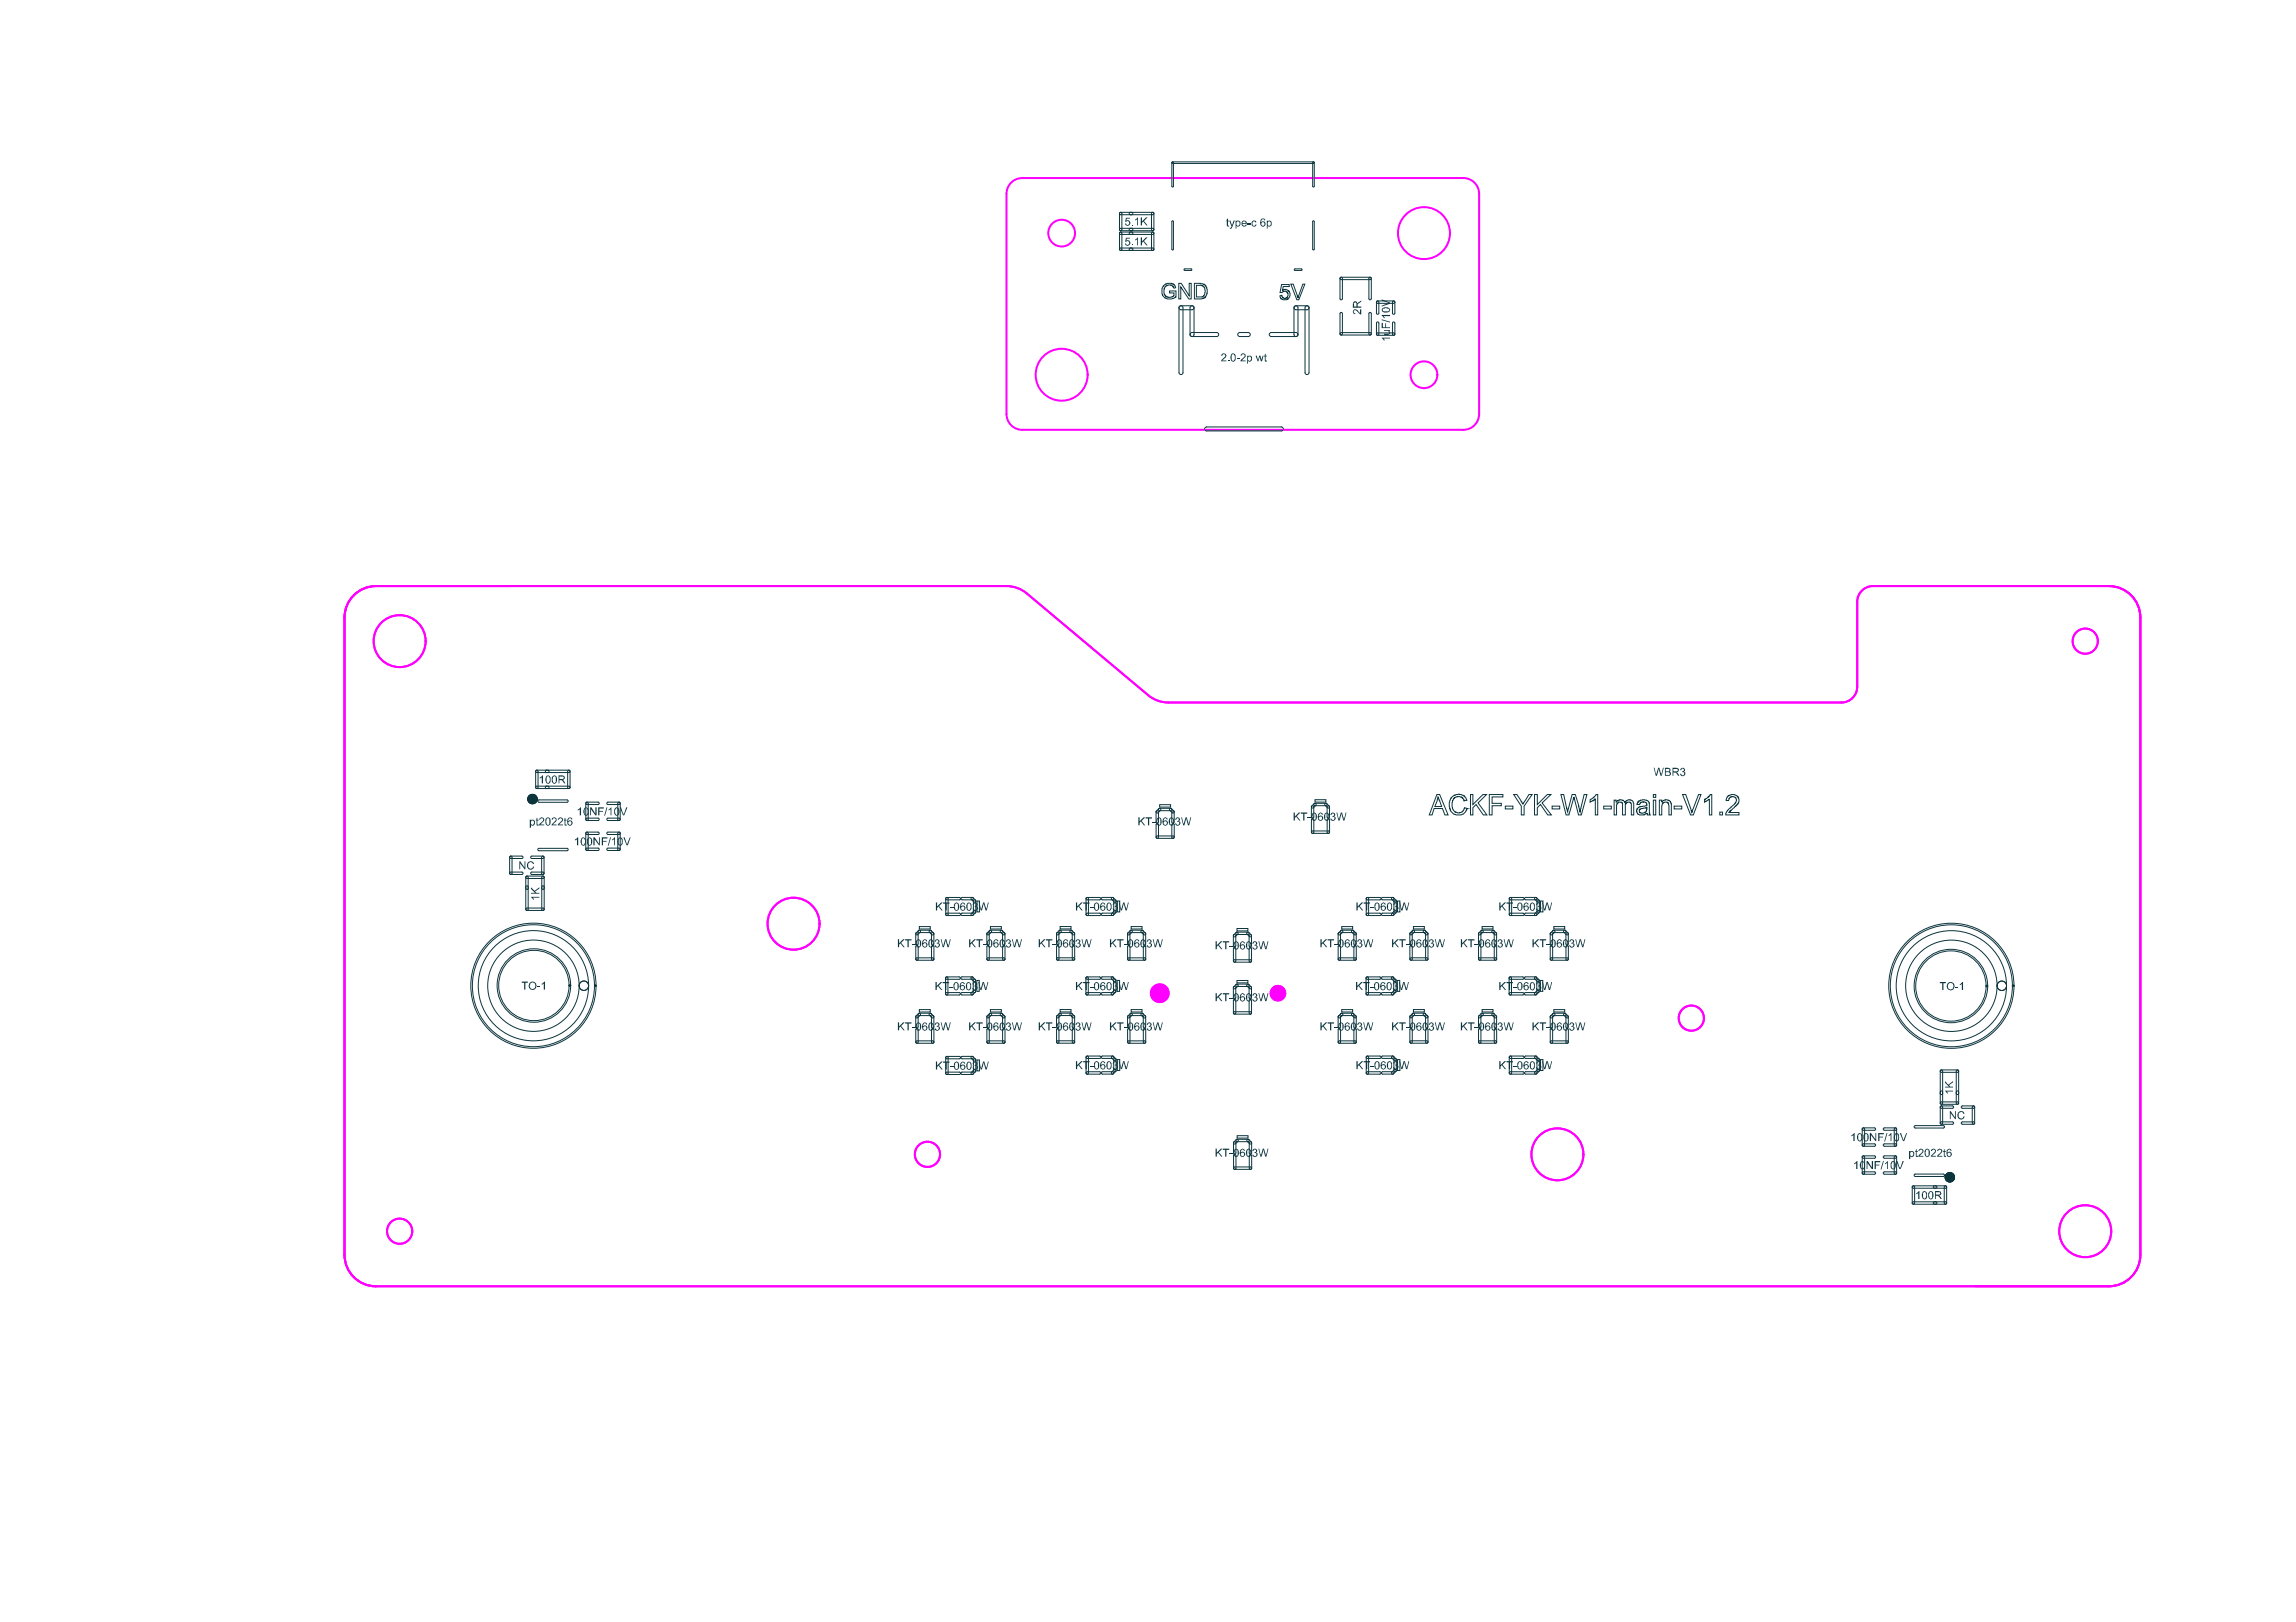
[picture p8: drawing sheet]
<svg xmlns="http://www.w3.org/2000/svg" width="297mm" height="210mm" viewBox="0 0 297 210" stroke-linecap="round" stroke-linejoin="round" font-family="sans-serif">
<g fill="#f0f">
<circle cx="150" cy="128.5" r="1.22"/>
<circle cx="165.3" cy="128.5" r="1.02"/>
</g>
<g fill="none" stroke="#f0f" stroke-width=".26">
<path d="M130.8 23.6l.4-.3 .5-.2 .6-.1h57a2.04 2.04 0 0 1 2.1 2.1v28.5a2.04 2.04 0 0 1-2.1 2h-57a2.04 2.04 0 0 1-2.1-2v-28.5l.1-.6 .2-.5zM45.8 77a4.1 4.1 0 0 1 2.8-1.2h81.6a4.1 4.1 0 0 1 2.6 1l15.7 13.2a4.1 4.1 0 0 0 2.7 .9h87a2.04 2.04 0 0 0 2.1-2v-11a2.04 2.04 0 0 1 2-2.1h30.5a4.1 4.1 0 0 1 4.1 4.1v82.5a4.1 4.1 0 0 1-4.1 4.1h-224.2a4.1 4.1 0 0 1-4-4.1v-82.5a4.1 4.1 0 0 1 1.2-2.9z"/>
<circle cx="137.3" cy="30.2" r="1.73"/>
<circle cx="184.2" cy="30.2" r="3.4"/>
<circle cx="137.3" cy="48.5" r="3.4"/>
<circle cx="184.2" cy="48.5" r="1.73"/>
<circle cx="51.7" cy="83" r="3.4"/>
<circle cx="269.8" cy="83" r="1.63"/>
<circle cx="102.7" cy="119.5" r="3.4"/>
<circle cx="218.8" cy="131.8" r="1.63"/>
<circle cx="51.7" cy="159.3" r="1.63"/>
<circle cx="120" cy="149.4" r="1.63"/>
<circle cx="201.5" cy="149.4" r="3.4"/>
<circle cx="269.8" cy="159.3" r="3.4"/>
</g>
<g fill="none" stroke="#f0f" stroke-width=".13">
<circle cx="150" cy="128.5" r="1.22"/>
<circle cx="165.3" cy="128.5" r="1.02"/>
</g>
<g fill="none" stroke="#0c343d" stroke-width=".13">
<path d="M144.9 29.6l4.2-.1 .2 .2-.2 .2h-4.1l-.2-.2zM144.9 27.5h4.2l.2 .1-.2 .2h-4.1l-.2-.2zM144.9 27.5h.2v.1v2.1l-.1 .2-.2-.2zM144.9 32.1h4.2l.2 .2-.2 .1h-4.1l-.2-.1zM144.9 30.1l4.2-.1 .2 .2-.2 .1h-4.1l-.2-.1zM144.9 30.1h.2v.1v2.1l-.1 .1-.2-.1zM146.2 29.5l-.1 .2 .1 .2M146.2 27.5l-.1 .1 .1 .2M146.2 32.1l-.1 .2 .1 .1M146.2 30l-.1 .2 .1 .1M146.4 29.5l.2 .2-.2 .2M146.4 27.5l.2 .1-.2 .2"/>
<path d="M146.4 32.1l.2 .2-.2 .1M146.4 30l.2 .2-.2 .1M149 27.5h.2l.1 .1v2.1l-.2 .2-.1-.2zM149 30.1h.2l.1 .1v2.1l-.2 .1-.1-.1zM151.6 21l18.3-.1 .1 .2-.1 .1h-18.2zM151.6 21l.2 .1v3l-.1 .1-.1-.1zM151.6 28.6l.2 .1v3.5l-.1 .2-.1-.2zM152.6 39.7l.2-.1h1.4a.26 .26 0 0 1 .3 .2 .26 .26 0 0 1-.3 .3h-1.4a.26 .26 0 0 1-.2-.4zM152.6 39.7a.26 .26 0 0 1 .3-.1 .26 .26 0 0 1 .1 .2v8.4a.26 .26 0 0 1-.2 .3 .26 .26 0 0 1-.3-.3zM153.2 34.8h.9l.1 .1-.1 .1h-.8zM154 39.7a.26 .26 0 0 1 .3-.1 .26 .26 0 0 1 .2 .2v3.5a.26 .26 0 0 1-.3 .3 .26 .26 0 0 1-.2-.3zM167.4 39.7a.26 .26 0 0 1 .3-.1 .26 .26 0 0 1 .2 .2v3.5a.26 .26 0 0 1-.2 .3 .26 .26 0 0 1-.3-.3z"/>
<path d="M167.4 39.7l.3-.1h1.4a.26 .26 0 0 1 .3 .2 .26 .26 0 0 1-.3 .3h-1.4a.26 .26 0 0 1-.3-.4zM167.5 34.8h.9l.1 .1-.1 .1h-.9zM168.9 39.7a.26 .26 0 0 1 .3-.1 .26 .26 0 0 1 .2 .2v8.4a.26 .26 0 0 1-.3 .3 .26 .26 0 0 1-.3-.3zM169.9 28.6l.1 .1v3.5l-.1 .2-.1-.2zM169.9 21l.1 .1v3l-.1 .1-.1-.1zM173.4 35.9h.1l.2 .1v2.6l-.2 .2-.1-.2zM173.4 35.9h3.9l.1 .1-.1 .2h-3.8l-.1-.1zM177.1 35.9h.2l.1 .1v2.6l-.1 .2-.2-.2zM178.1 39h.2l.1 .1v1.4l-.2 .2-.1-.2zM178.1 39l2.2-.1 .2 .2-.2 .2h-2.1l-.1-.2zM180.2 39h.2l.1 .1v1.4l-.2 .2-.2-.2zM154 43.2l.2-.2h3.2a.26 .26 0 0 1 .3 .3 .26 .26 0 0 1-.3 .3h-3.2a.26 .26 0 0 1-.2-.4z"/>
<path d="M155.9 55.4l.2-.1h9.7a.26 .26 0 0 1 .2 .2 .26 .26 0 0 1-.2 .3h-9.7a.26 .26 0 0 1-.2-.4zM160.2 43.2l.2-.2h1.1a.26 .26 0 0 1 .2 .3 .26 .26 0 0 1-.2 .3h-1.1a.26 .26 0 0 1-.2-.4zM164.2 43.2l.3-.2h3.2a.26 .26 0 0 1 .2 .3 .26 .26 0 0 1-.2 .3h-3.2a.26 .26 0 0 1-.3-.4zM173.4 40.5l.1-.1 .2 .2v2.6l-.2 .2-.1-.2zM173.4 43.1l3.9-.1 .1 .2-.1 .2h-3.8l-.1-.2zM177.1 40.5h.3v.1v2.6l-.1 .2-.2-.2zM178.1 41.7h.1l.2 .1v1.4l-.2 .2-.1-.2zM178.1 43.1h2.2l.2 .1-.2 .2h-2.1l-.1-.1zM180.2 41.7h.2l.1 .1v1.4l-.2 .2-.2-.2zM69.3 99.7h4.3l.2 .1-.2 .2h-4.1l-.2-.2zM69.3 99.7h.3v.1v2.1l-.1 .1-.2-.1zM70.7 99.7l-.1 .1 .1 .2"/>
<path d="M70.9 99.7l.1 .1-.1 .2M73.5 99.7h.2l.1 .1v2.1l-.2 .1-.2-.1zM66 110.8h1.5l.2 .1-.2 .2h-1.4h-.1zM66 110.8h.2v.1v2.1l-.1 .2-.2-.2zM66 112.9h1.5l.2 .1-.2 .2h-1.4l-.1-.1zM68 114.8l.2-.2 .1 .2M68 115l.2 .1 .1-.1M68.1 113.4h.1l.1 .1v4.2l-.1 .1-.2-.1zM68.1 117.6l2.1-.1 .2 .2-.2 .1h-2h-.1zM68.1 113.4h2.1l.2 .1-.2 .2h-2l-.1-.1zM68.7 110.8h1.5l.2 .1-.2 .2h-1.4h-.1zM68.7 112.9h1.5l.2 .1-.2 .2h-1.4l-.1-.1z"/>
<path d="M68.8 103.4h.1M68.8 103.4a.34 .34 0 0 0-.3 .4 .34 .34 0 0 0 .5 .3 .34 .34 0 0 0 .2-.5l-.3-.2M68.8 103.4a.34 .34 0 0 1-.1-.5 .34 .34 0 0 1 .5-.1 .34 .34 0 0 1 0 .5l-.3 .1M68.8 103.4a.34 .34 0 0 1 .1-.5 .34 .34 0 0 1 .5 .1 .34 .34 0 0 1-.2 .4h-.3M68.9 103.4a.34 .34 0 0 0-.5 .1 .34 .34 0 0 0 .1 .4 .34 .34 0 0 0 .5-.2l-.1-.3M68.9 103.4a.34 .34 0 0 1 .1-.5 .34 .34 0 0 1 .5 .2 .34 .34 0 0 1-.3 .5l-.3-.1M68.9 103.4v.1M68.9 103.4h.1M68.9 103.4a.34 .34 0 0 1 .3-.4 .34 .34 0 0 1 .3 .4 .34 .34 0 0 1-.4 .3l-.2-.2M68.9 103.4a.34 .34 0 0 0-.5-.1 .34 .34 0 0 0 0 .5 .34 .34 0 0 0 .5 0v-.3M68.9 103.4a.34 .34 0 0 1 .4-.3 .34 .34 0 0 1 .2 .5 .34 .34 0 0 1-.5 .1l-.1-.2M68.9 103.4a.34 .34 0 0 0-.4-.3 .34 .34 0 0 0-.2 .5 .34 .34 0 0 0 .4 .1l.2-.2"/>
<path d="M68.9 103.4a.34 .34 0 0 1 .5-.1 .34 .34 0 0 1 0 .5 .34 .34 0 0 1-.5 0v-.3M68.9 103.4a.34 .34 0 0 0-.3-.4 .34 .34 0 0 0-.4 .4 .34 .34 0 0 0 .4 .3l.3-.2M68.9 103.4h-.1M68.9 103.4a.34 .34 0 0 1 .5 .2 .34 .34 0 0 1-.3 .4 .34 .34 0 0 1-.4-.3l.1-.3M68.9 103.4a.34 .34 0 0 0-.2-.5 .34 .34 0 0 0-.4 .2 .34 .34 0 0 0 .3 .5l.3-.2M68.9 103.4a.34 .34 0 0 0 0-.5 .34 .34 0 0 0-.5 0 .34 .34 0 0 0 .1 .5h.3M68.9 103.4a.34 .34 0 0 1 .5 .1 .34 .34 0 0 1-.2 .5 .34 .34 0 0 1-.4-.3l.1-.3M68.9 103.4a.34 .34 0 0 0 .2-.5 .34 .34 0 0 0-.5-.1 .34 .34 0 0 0 0 .5l.2 .1M69 103.4h-.2M69 103.4a.34 .34 0 0 1 .2 .4 .34 .34 0 0 1-.4 .3 .34 .34 0 0 1-.2-.5l.2-.2M69.3 101.8l4.3-.1 .2 .2-.2 .1h-4.1h-.2zM69.6 103.6l3.8-.1 .1 .2-.1 .1h-3.7l-.1-.1z"/>
<path d="M69.6 109.8h3.8l.1 .1-.1 .2h-3.7l-.1-.1zM70.1 114.8l.1-.2 .2 .2M70.1 115l.1 .1 .2-.1M70.1 110.8h.2l.1 .1v2.1l-.2 .2-.1-.2zM70.1 113.4h.1l.2 .1v4.2l-.2 .1-.1-.1zM70.7 101.7l-.1 .2 .1 .1M70.9 101.7l.1 .2-.1 .1M75.8 107.7h1.6l.1 .1-.1 .2h-1.5l-.1-.2zM75.8 107.7h.3v.1v2.1l-.2 .2-.1-.2zM75.8 109.8h1.6l.1 .1-.1 .2h-1.5l-.1-.2zM75.8 105.9h1.6l.1 .1-.1 .2h-1.5l-.1-.2zM75.8 103.8h.1l.2 .2v2l-.2 .2-.1-.2z"/>
<path d="M75.8 103.8h1.6l.1 .2-.1 .1h-1.5l-.1-.1zM78.5 103.8h1.6l.1 .2-.1 .1h-1.4h-.2zM78.5 107.7h1.6l.1 .1-.1 .2h-1.4l-.2-.1zM78.5 109.8h1.6l.1 .1-.1 .2h-1.4l-.2-.1zM78.5 105.9h1.6l.1 .1-.1 .2h-1.4l-.2-.1zM80 103.8h.1l.1 .2v2l-.1 .2-.2-.2zM80 107.7h.2v.1v2.1l-.1 .2-.2-.2zM118.9 119.9h1.5v.3h-1.5zM122.4 116.2l1.7-.1 .2 .2-.2 .2h-1.6l-.1-.1zM122.4 116.2l.1-.1 .2 .2v2l-.2 .2-.2-.2zM122.4 118.2h1.7l.2 .1-.2 .2h-1.6l-.1-.1zM124.4 116.2l1.4-.1 .1 .2-.1 .1h-1.3l-.2-.1z"/>
<path d="M124.4 118.2h1.4l.1 .1-.1 .2h-1.3l-.1-.1zM125.7 116.2h.2l.3 .3v.2h-.2l-.3-.3zM126 117.9h.2v.2l-.3 .3h-.2v-.2zM126 116.5l.1-.1 .1 .2v1.4l-.1 .2-.2-.2zM126.4 116.6h.3v1.4h-.3zM128.1 119.9h1.4v.3h-1.4zM137.1 119.9h1.5v.3h-1.5zM140.5 116.2l1.8-.1 .1 .2-.1 .2h-1.6l-.2-.2zM140.5 116.2l.2-.1 .1 .2v2l-.1 .2-.2-.2zM140.5 118.2h1.8l.1 .1-.1 .2h-1.6l-.2-.2zM142.5 116.2l1.4-.1 .2 .2-.2 .1h-1.3l-.1-.1zM142.5 118.2h1.4l.2 .1-.2 .2h-1.3l-.1-.1z"/>
<path d="M143.8 116.2h.2l.4 .3v.2h-.3l-.3-.3zM143.8 118.2l.3-.3h.3v.2l-.4 .3h-.2zM144.1 116.5l.1-.1 .2 .2v1.4l-.2 .2-.1-.2zM144.6 116.6h.3v1.4h-.3zM146.3 119.9h1.5v.3h-1.5zM149.6 105h.2l.1 .1v1.3l-.2 .1-.1-.1zM149.6 105l.3-.4h.2v.3l-.3 .3h-.2zM149.6 106.6h.1l.2 .1v1.6l-.2 .2-.1-.2zM149.6 108.2h2.2l.1 .1-.1 .2h-2.1l-.1-.1zM149.9 104.6h1.5l.2 .2-.2 .1h-1.4l-.1-.1zM150 104.1h1.4v.3h-1.4zM151.3 104.6h.3l.3 .4v.2h-.3l-.3-.3z"/>
<path d="M151.6 105h.3v.1v1.3l-.1 .1-.2-.1zM151.6 106.6h.2l.1 .1v1.6l-.1 .2-.2-.2zM169.7 104.3l.3-.3h.2v.2l-.3 .3h-.2zM169.7 104.3h.1l.2 .1v1.3l-.2 .2-.1-.2zM169.7 106l.1-.1 .2 .2v1.6l-.2 .1-.1-.1zM169.7 107.6l2.2-.1 .1 .2-.1 .1h-2.1h-.1zM170 104h1.5l.2 .1-.2 .2h-1.4l-.1-.1zM170.1 103.5h1.4v.3h-1.4zM171.4 104h.2l.4 .3v.2h-.3l-.3-.3zM171.7 104.3h.3v.1v1.3l-.2 .2-.1-.2zM171.7 106l.2-.1 .1 .2v1.6l-.1 .1-.2-.1zM173.6 119.9h1.4v.3h-1.4z"/>
<path d="M176.8 116.2l1.7-.1 .2 .2-.2 .2h-1.6l-.1-.1zM176.8 116.2l.1-.1 .2 .2v2l-.2 .2-.1-.2zM176.8 118.2h1.7l.2 .1-.2 .2h-1.6l-.1-.1zM178.8 116.2l1.4-.1 .1 .2-.1 .1h-1.3l-.2-.1zM178.8 118.2h1.4l.1 .1-.1 .2h-1.3l-.1-.1zM180.1 116.2h.2l.3 .3v.2h-.2l-.3-.3zM180.1 118.2l.3-.3h.2v.2l-.3 .3h-.2zM180.4 116.5l.1-.1 .1 .2v1.4l-.1 .2-.2-.2zM180.8 116.6h.3v1.4h-.3zM182.9 119.9h1.4v.3h-1.4zM191.7 119.9h1.5v.3h-1.5zM195.3 116.2l1.7-.1 .2 .2-.2 .2h-1.6l-.1-.1z"/>
<path d="M195.3 116.2l.1-.1 .2 .2v2l-.2 .2-.1-.2zM195.3 118.2h1.7l.2 .1-.2 .2h-1.6l-.1-.1zM197.3 116.2l1.4-.1 .1 .2-.1 .1h-1.3l-.2-.1zM197.3 118.2h1.4l.1 .1-.1 .2h-1.3l-.1-.1zM198.6 116.2h.2l.3 .3v.2h-.2l-.3-.3zM198.6 118.2l.3-.3h.2v.2l-.3 .3h-.2zM198.9 116.5h.2v.1v1.4l-.1 .2-.2-.2zM199.3 116.6h.3v1.4h-.3zM201 119.9h1.4v.3h-1.4zM118.5 120.7h.2l.1 .1v1.3l-.2 .2-.1-.2zM118.5 131.5l.1-.1 .2 .2v1.3l-.2 .1-.1-.1zM118.5 120.7l.3-.3h.2v.2l-.3 .4h-.2z"/>
<path d="M118.5 131.5l.3-.3h.2v.2l-.3 .3h-.2zM118.5 133.1h.1l.2 .1v1.7l-.2 .1-.1-.1zM118.5 134.7h2.2l.1 .2-.1 .1h-2.1h-.1zM118.5 122.4h.2l.1 .1v1.6l-.2 .2-.1-.2zM118.5 124h2.2l.1 .1-.1 .2h-2.1l-.1-.1zM118.8 120.4h1.6l.1 .1-.1 .2h-1.5l-.1-.1zM118.8 131.2l1.6-.1 .1 .2-.1 .1h-1.5h-.1zM118.9 130.7h1.5v.3h-1.5zM120.2 120.4h.3l.3 .3v.3h-.2l-.4-.4zM120.2 131.2h.3l.3 .3v.2h-.2l-.4-.3zM120.6 120.7h.2v.1v1.3l-.1 .2-.2-.2zM120.6 131.5l.1-.1 .1 .2v1.3l-.1 .1-.2-.1z"/>
<path d="M120.6 133.1h.1l.1 .1v1.7l-.1 .1-.2-.1zM120.6 122.4h.2v.1v1.6l-.1 .2-.2-.2zM122.4 126.5l1.7-.1 .1 .2-.1 .1h-1.6l-.2-.1zM122.4 126.5l.1-.1 .1 .2v2l-.1 .2-.2-.2zM122.4 128.5h1.7l.1 .1-.1 .2h-1.6l-.1-.1zM122.4 136.8l1.7-.1 .2 .2-.2 .1h-1.6h-.1zM122.4 136.8h.2l.1 .1v2l-.2 .2-.2-.2zM122.4 138.8l1.7-.1 .2 .2-.2 .2h-1.6l-.1-.1zM124.3 126.5l1.5-.1 .1 .2-.1 .1h-1.3l-.2-.1zM124.3 128.5l1.5-.1 .1 .2-.1 .2h-1.3l-.2-.2zM124.4 136.8l1.4-.1 .1 .2-.1 .1h-1.3h-.1zM124.4 138.8l1.4-.1 .1 .2-.1 .1h-1.3l-.2-.1z"/>
<path d="M125.6 126.5h.3l.3 .3v.2h-.2l-.4-.3zM125.6 128.5l.4-.3h.2v.2l-.3 .3h-.3zM125.7 136.8h.2l.3 .3v.2h-.2l-.3-.3zM126 126.8l.1-.1 .1 .2v1.4l-.1 .1-.2-.1zM126 138.5h.2v.2l-.3 .3h-.2v-.2zM126 137.1l.1-.1 .1 .2v1.4l-.1 .1-.2-.1zM126.4 126.9h.3v1.4h-.3zM126.4 137.2h.3v1.4h-.3zM127.7 131.5l.1-.1 .2 .2v1.3l-.2 .1-.1-.1zM127.7 120.7h.2l.1 .1v1.3l-.2 .2-.1-.2zM127.7 133.1h.2l.1 .1v1.7l-.2 .1-.1-.1zM127.7 134.7h2.2l.1 .2-.1 .1h-2.1l-.1-.1z"/>
<path d="M127.7 122.4h.2l.1 .1v1.6l-.2 .2-.1-.2zM127.7 124h2.2l.1 .1-.1 .2h-2.1l-.1-.2zM128 131.2h.2v.2l-.3 .3h-.2v-.2zM128 120.4h.2v.2l-.3 .4h-.2v-.3zM128 131.2l1.5-.1 .2 .2-.2 .1h-1.4h-.1zM128 120.4h1.5l.2 .1-.2 .2h-1.4l-.1-.1zM128.1 130.7h1.4v.3h-1.4zM129.4 131.2h.3l.3 .3v.2h-.3l-.3-.3zM129.4 120.4h.3l.3 .3v.3h-.3l-.3-.4zM129.7 131.5l.2-.1 .1 .2v1.3l-.1 .1-.2-.1zM129.7 120.7h.3v.1v1.3l-.1 .2-.2-.2zM129.8 133.1h.2v.1v1.7l-.1 .1-.2-.1z"/>
<path d="M129.8 122.4h.2v.1v1.6l-.1 .2-.2-.2zM136.7 131.5l.1-.1 .2 .2v1.3l-.2 .1-.1-.1zM136.7 120.7h.1l.2 .1v1.3l-.2 .2-.1-.2zM136.7 131.5l.3-.3h.3v.2l-.4 .3h-.2zM136.7 120.7l.3-.3h.3v.2l-.4 .3h-.2zM136.7 133.1h.3v.1v1.6l-.2 .2-.1-.2zM136.7 134.7h2.2l.1 .1-.1 .2h-2.1l-.1-.2zM136.7 124l2.2-.1 .1 .2-.1 .2h-2.1l-.1-.2zM136.7 122.4h.3v.1v1.6l-.2 .2-.1-.2zM137 120.4h1.6l.1 .1-.1 .2h-1.5l-.1-.1zM137 131.2l1.6-.1 .1 .2-.1 .1h-1.5h-.1zM137.1 130.6h1.5v.4h-1.5z"/>
<path d="M138.5 120.4h.2l.3 .3v.2h-.2l-.3-.3zM138.5 131.2h.2l.3 .3v.2h-.2l-.3-.3zM138.8 120.7h.1l.1 .1v1.3l-.1 .2-.2-.2zM138.8 131.5l.1-.1 .1 .2v1.3l-.1 .1-.2-.1zM138.8 133.1h.2v.1v1.6l-.1 .2-.2-.2zM138.8 122.4h.2v.1v1.6l-.1 .2-.2-.2zM140.5 126.5l1.7-.1 .2 .2-.2 .1h-1.6h-.1zM140.5 126.5l.1-.1 .2 .2v2l-.2 .2-.1-.2zM140.5 128.5h1.7l.2 .1-.2 .2h-1.6l-.1-.1zM140.5 136.7h1.8l.1 .1-.1 .2h-1.6l-.2-.2zM140.5 136.7h.2l.1 .1v2.1l-.1 .1-.2-.1zM140.5 138.7h1.8l.1 .2-.1 .1h-1.6l-.2-.1z"/>
<path d="M142.5 126.5l1.4-.1 .2 .2-.2 .1h-1.3l-.1-.1zM142.5 128.5l1.4-.1 .2 .2-.2 .2h-1.3l-.1-.2zM142.5 136.7h1.4l.2 .1-.2 .2h-1.3l-.1-.1zM142.5 138.7h1.4l.2 .1-.2 .2h-1.3h-.1zM143.8 126.5h.2l.3 .3v.2h-.2l-.3-.3zM143.8 128.5l.3-.3h.2v.2l-.3 .3h-.2zM143.8 136.7h.2l.4 .3v.2h-.3l-.3-.3zM143.8 138.7l.3-.3h.3v.2l-.4 .4h-.2zM144.1 126.8l.1-.1 .2 .2v1.4l-.2 .1-.1-.1zM144.1 137h.1l.2 .1v1.4l-.2 .2-.1-.2zM144.5 126.9h.3v1.4h-.3zM144.6 137.1h.3v1.4h-.3z"/>
<path d="M145.9 120.7h.2l.1 .1v1.3l-.2 .2-.1-.2zM145.9 120.7l.3-.3h.2v.2l-.3 .4h-.2zM145.9 131.5l.1-.1 .2 .2v1.3l-.2 .1-.1-.1zM145.9 131.5l.3-.3h.2v.2l-.3 .3h-.2zM145.9 133.1h.1l.2 .1v1.7l-.2 .1-.1-.1zM145.9 134.7h2.2l.1 .2-.1 .1h-2.1l-.1-.1zM145.9 122.4h.2l.1 .1v1.6l-.2 .2-.1-.2zM145.9 124h2.2l.1 .1-.1 .2h-2.1l-.1-.2zM146.2 120.4h1.6l.1 .1-.1 .2h-1.5l-.1-.1zM146.2 131.2l1.6-.1 .1 .2-.1 .1h-1.5h-.1zM146.3 130.7h1.5v.3h-1.5zM147.6 131.2h.3l.3 .3v.2h-.2l-.4-.3z"/>
<path d="M147.6 120.4h.3l.3 .3v.3h-.2l-.4-.4zM148 131.5l.1-.1 .1 .2v1.3l-.1 .1-.2-.1zM148 120.7h.2v.1v1.3l-.1 .2-.2-.2zM148 133.1h.1l.1 .1v1.7l-.1 .1-.2-.1zM148 122.4h.2v.1v1.6l-.1 .2-.2-.2zM159.6 127.7h.1l.2 .1v1.3l-.2 .2-.1-.2zM159.6 121l.1-.1 .2 .2v1.3l-.2 .1-.1-.1zM159.6 129.4h.2l.1 .1v1.6l-.2 .1-.1-.1zM159.6 131l2.2-.1 .1 .2-.1 .1h-2.1h-.1zM159.6 122.6h.2l.1 .2v1.6l-.2 .1-.1-.1zM159.6 124.2h2.2l.1 .2-.1 .1h-2.1h-.1zM159.9 127.4h.2v.2l-.3 .3h-.2v-.2l.3-.3"/>
<path d="M159.9 120.7h.2v.2l-.3 .3h-.2v-.2l.3-.3M159.9 127.4l1.5-.1 .2 .2-.2 .2h-1.4l-.1-.2zM159.9 120.7l1.5-.1 .2 .2-.2 .1h-1.4l-.1-.1zM160 126.9h1.4v.3h-1.4zM160 120.2h1.4v.3h-1.4zM161.3 127.4h.3l.3 .3v.2h-.3l-.3-.3zM161.3 120.7h.3l.3 .3v.2h-.3l-.3-.3zM161.6 127.7h.2l.1 .1v1.3l-.1 .2-.2-.2zM161.6 121l.2-.1 .1 .2v1.3l-.1 .1-.2-.1zM161.6 129.4l.2-.1 .1 .2v1.6l-.1 .1-.2-.1zM161.6 122.6h.2l.1 .2v1.6l-.1 .1-.2-.1zM173.2 131.5l.1-.1 .1 .2v1.3l-.1 .1-.2-.1z"/>
<path d="M173.2 120.7h.1l.1 .1v1.3l-.1 .2-.2-.2zM173.2 131.5l.3-.3h.2v.2l-.3 .3h-.2zM173.2 120.7l.3-.3h.2v.2l-.3 .4h-.2zM173.2 133.1h.2v.1v1.7l-.1 .1-.2-.1zM173.2 122.4h.2v.1v1.6l-.1 .2-.2-.2zM173.2 124h2.1l.2 .1-.2 .2h-2l-.1-.1zM173.2 134.7h2.1l.2 .2-.2 .1h-2h-.1zM173.5 131.2l1.5-.1 .2 .2-.2 .1h-1.4h-.1zM173.5 120.4h1.5l.2 .1-.2 .2h-1.4l-.1-.1zM173.6 130.7h1.4v.3h-1.4zM174.9 131.2h.2l.3 .3v.2h-.2l-.3-.3zM174.9 120.4h.2l.3 .3v.3h-.2l-.3-.4z"/>
<path d="M175.2 131.5l.1-.1 .2 .2v1.3l-.2 .1-.1-.1zM175.2 120.7h.1l.2 .1v1.3l-.2 .2-.1-.2zM175.2 122.4h.2l.1 .1v1.6l-.2 .2-.1-.2zM175.2 133.1h.2l.1 .1v1.7l-.2 .1-.1-.1zM176.8 126.5l1.7-.1 .1 .2-.1 .1h-1.6l-.2-.1zM176.8 126.5l.1-.1 .1 .2v2l-.1 .2-.2-.2zM176.8 128.5h1.7l.1 .1-.1 .2h-1.6l-.1-.1zM176.8 136.7h1.7l.2 .1-.2 .2h-1.6l-.1-.1zM176.8 136.7h.1l.2 .1v2.1l-.2 .1-.1-.1zM176.8 138.7h1.7l.2 .2-.2 .1h-1.6l-.1-.1zM178.7 128.5l1.5-.1 .1 .2-.1 .2h-1.3l-.2-.2zM178.7 126.5l1.5-.1 .1 .2-.1 .1h-1.3l-.2-.1z"/>
<path d="M178.8 136.7h1.4l.1 .1-.1 .2h-1.3l-.1-.1zM178.8 138.7h1.4l.1 .1-.1 .2h-1.3h-.1zM180 128.5l.4-.3h.2v.2l-.3 .3h-.3zM180 126.5h.3l.3 .3v.2h-.2l-.4-.3zM180.1 136.7h.2l.3 .3v.2h-.2l-.3-.3zM180.1 138.7l.3-.3h.2v.2l-.3 .4h-.2zM180.4 126.8l.1-.1 .1 .2v1.4l-.1 .1-.2-.1zM180.4 137h.1l.1 .1v1.4l-.1 .2-.2-.2zM180.8 126.9h.3v1.4h-.3zM180.8 137.1h.3v1.4h-.3zM182.4 120.7h.1l.2 .1v1.3l-.2 .2-.1-.2zM182.4 131.5l.1-.1 .2 .2v1.3l-.2 .1-.1-.1z"/>
<path d="M182.4 133.1h.2l.1 .1v1.6l-.1 .2-.2-.2zM182.4 134.7h2.2l.1 .1-.1 .2h-2h-.2zM182.4 122.4l.2-.1 .1 .2v1.6l-.1 .2-.2-.2zM182.4 124l2.2-.1 .1 .2-.1 .2h-2l-.2-.2zM182.7 120.9l.3-.3v-.2h-.3l-.3 .3v.2h.3M182.7 131.7l.3-.3v-.2h-.3l-.3 .3v.2h.3M182.7 120.4h1.6l.1 .1-.1 .2h-1.4l-.2-.1zM182.7 131.2l1.6-.1 .1 .2-.1 .1h-1.4h-.2zM182.9 130.6h1.4v.4h-1.4zM184.2 131.2h.2l.3 .3v.2h-.2l-.3-.3zM184.2 120.4h.2l.3 .3v.2h-.2l-.3-.3zM184.5 131.5l.1-.1 .1 .2v1.3l-.1 .1-.2-.1z"/>
<path d="M184.5 120.7h.1l.1 .1v1.3l-.1 .2-.2-.2zM184.5 133.1h.2v.1v1.6l-.1 .2-.2-.2zM184.5 122.4h.2v.1v1.6l-.1 .2-.2-.2zM191.3 120.7h.2l.1 .1v1.3l-.2 .2-.1-.2zM191.3 131.5h.2l.1 .1v1.3l-.2 .1-.1-.1zM191.3 122.4l.1-.1 .2 .2v1.6l-.2 .2-.1-.2zM191.3 124h2.2l.1 .1-.1 .2h-2.1l-.1-.1zM191.3 133.1h.1l.2 .1v1.6l-.2 .2-.1-.2zM191.3 134.7h2.2l.1 .1-.1 .2h-2.1h-.1zM191.6 120.4h.3v.2l-.4 .3h-.2v-.2zM191.6 131.2h.3v.2l-.4 .3h-.2v-.2zM191.6 120.4h1.6l.1 .1-.1 .2h-1.5l-.1-.2z"/>
<path d="M191.6 131.2l1.6-.1 .1 .2-.1 .1h-1.5l-.1-.1zM191.7 130.6h1.5v.4h-1.5zM193 120.4h.3l.3 .3v.2h-.2l-.4-.3zM193 131.2h.3l.3 .3v.2h-.2l-.4-.3zM193.4 120.7h.2v.1v1.3l-.1 .2-.2-.2zM193.4 131.5h.2v.1v1.3l-.1 .1-.2-.1zM193.4 122.4l.1-.1 .1 .2v1.6l-.1 .2-.2-.2zM193.4 133.1h.1l.1 .1v1.6l-.1 .2-.2-.2zM195.3 126.5l1.7-.1 .2 .2-.2 .1h-1.6l-.2-.1zM195.3 126.5h.2v.1v2l-.1 .2-.2-.2zM195.3 128.5h1.7l.2 .1-.2 .2h-1.6l-.2-.2zM195.3 136.7h1.7l.2 .1-.2 .2h-1.6l-.1-.1z"/>
<path d="M195.3 136.7h.1l.2 .1v2.1l-.2 .1-.1-.1zM195.3 138.7h1.7l.2 .2-.2 .1h-1.6l-.1-.1zM197.3 126.5l1.4-.1 .1 .2-.1 .1h-1.3h-.1zM197.3 128.5l1.4-.1 .1 .2-.1 .2h-1.3l-.2-.2zM197.3 136.7h1.4l.1 .1-.1 .2h-1.3l-.1-.1zM197.3 138.7h1.4l.1 .1-.1 .2h-1.3h-.1zM198.6 126.5h.2l.3 .3v.2h-.2l-.3-.3zM198.6 128.5l.3-.3h.2v.2l-.3 .3h-.2zM198.6 136.7h.2l.3 .3v.2h-.2l-.3-.3zM198.6 138.7l.3-.3h.2v.2l-.3 .4h-.2zM198.9 126.8l.1-.1 .1 .2v1.4l-.1 .1-.2-.1zM198.9 137h.2v.1v1.4l-.1 .2-.2-.2z"/>
<path d="M199.3 126.9h.3v1.4h-.3zM199.3 137.1h.3v1.4h-.3zM200.6 131.5l.3-.3h.2v.2l-.3 .3h-.2zM200.6 120.7l.3-.3h.2v.2l-.3 .4h-.2zM200.6 131.5l.1-.1 .2 .2v1.3l-.2 .1-.1-.1zM200.6 120.7h.1l.2 .1v1.3l-.2 .2-.1-.2zM200.6 133.1h.2l.1 .1v1.7l-.2 .1-.1-.1zM200.6 134.7h2.1l.2 .2-.2 .1h-2l-.1-.1zM200.6 122.4h.2l.1 .1v1.6l-.2 .2-.1-.2zM200.6 124h2.1l.2 .1-.2 .2h-2l-.1-.2zM200.9 131.2l1.5-.1 .2 .2-.2 .1h-1.4h-.1zM200.9 120.4h1.5l.2 .1-.2 .2h-1.4l-.1-.1z"/>
<path d="M201 130.7h1.4v.3h-1.4zM202.3 131.2h.2l.4 .3v.2h-.3l-.3-.3zM202.3 120.4h.2l.4 .3v.3h-.3l-.3-.4zM202.6 131.5l.1-.1 .2 .2v1.3l-.2 .1-.1-.1zM202.6 120.7h.1l.2 .1v1.3l-.2 .2-.1-.2zM202.6 133.1h.3v.1v1.7l-.2 .1-.1-.1zM202.6 122.4h.3v.1v1.6l-.2 .2-.1-.2zM251.1 138.5h.2v.1v4.2l-.1 .1-.2-.1zM251.1 138.5h2.1l.2 .1-.2 .2h-2l-.2-.2zM253.1 138.5h.2l.1 .1v4.2l-.2 .1-.1-.1zM159.6 147.8h.2l.1 .1v1.3l-.2 .2-.1-.2zM159.6 149.5l.1-.1 .2 .2v1.6l-.2 .1-.1-.1z"/>
<path d="M159.6 151.1l2.2-.1 .1 .2-.1 .1h-2.1h-.1zM159.9 147.5h.3v.2l-.4 .3h-.2v-.2zM159.9 147.5l1.6-.1 .1 .2-.1 .1h-1.5l-.1-.1zM160 147h1.5v.3h-1.5zM161.4 147.5h.2l.3 .3v.2h-.2l-.3-.3zM161.7 147.8h.2v.1v1.3l-.1 .2-.2-.2zM161.7 149.5l.1-.1 .1 .2v1.6l-.1 .1-.2-.1zM241 146h1.5l.2 .1-.2 .2h-1.4l-.2-.2zM241 146h.1l.1 .1v2.1l-.1 .1-.2-.1zM241 148.1l1.5-.1 .2 .2-.2 .1h-1.4l-.2-.1zM241 149.6h1.5l.2 .1-.2 .2h-1.4l-.1-.1zM241 149.6h.1l.1 .1v2.1l-.1 .2-.2-.2z"/>
<path d="M241 151.7l1.5-.1 .2 .2-.2 .2h-1.4l-.1-.1zM243.7 146h1.5l.2 .1-.2 .2h-1.4l-.2-.2zM243.7 148.1l1.5-.1 .2 .2-.2 .1h-1.4l-.2-.1zM243.7 149.6h1.5l.2 .1-.2 .2h-1.4l-.2-.2zM243.7 151.7l1.5-.1 .2 .2-.2 .2h-1.4l-.2-.2zM245.1 146h.2l.1 .1v2.1l-.2 .1-.1-.1zM245.1 149.6h.1l.2 .1v2.1l-.2 .2-.1-.2zM247.4 155.6l4.3-.1 .1 .2-.1 .1h-4.2l-.1-.1zM247.4 153.5h4.3l.1 .1-.1 .2h-4.2l-.1-.2zM247.4 153.5h.1l.2 .1v2.1l-.2 .1-.1-.1zM247.7 152l3.7-.1 .2 .2-.2 .1h-3.6l-.2-.1zM247.7 145.7h3.7l.2 .1-.2 .2h-3.6l-.1-.1z"/>
<path d="M250.3 155.5l-.2 .2 .2 .1M250.3 153.5l-.2 .1 .2 .2M250.4 155.5l.2 .2-.2 .1M250.4 153.5l.2 .1-.2 .2M251 141.3l.2-.1 .1 .1M251 141.5l.2 .2 .1-.2M251.1 142.6h2.1l.2 .2-.2 .1h-2l-.2-.1zM251.1 145.2h1.5l.1 .1-.1 .2h-1.4l-.1-.1zM251.1 143.2l.1-.1 .1 .2v2l-.1 .2-.2-.2zM251.1 143.2l1.5-.1 .1 .2-.1 .1h-1.4h-.1zM251.6 153.5h.2v.1v2.1l-.1 .1-.2-.1zM252.2 152.3a.34 .34 0 0 0-.3 .4 .34 .34 0 0 0 .4 .3 .34 .34 0 0 0 .2-.4l-.2-.2"/>
<path d="M252.2 152.4a.34 .34 0 0 1-.2-.5 .34 .34 0 0 1 .5-.1 .34 .34 0 0 1 .1 .5l-.3 .1M252.2 152.4h.1M252.2 152.3l.1 .1M252.2 152.3a.34 .34 0 0 0-.4 .3 .34 .34 0 0 0 .3 .4 .34 .34 0 0 0 .4-.4l-.2-.2M252.2 152.3a.34 .34 0 0 1 .2-.4 .34 .34 0 0 1 .4 .2 .34 .34 0 0 1-.2 .4l-.3-.1M252.2 152.3a.34 .34 0 0 1 .4-.4 .34 .34 0 0 1 .3 .4 .34 .34 0 0 1-.4 .3l-.2-.2M252.2 152.3a.34 .34 0 0 0-.5-.1 .34 .34 0 0 0 0 .5 .34 .34 0 0 0 .5 0l.1-.3M252.3 152.3a.34 .34 0 0 1 .4-.2 .34 .34 0 0 1 .2 .4 .34 .34 0 0 1-.5 .2l-.1-.3M252.3 152.3v.1M252.3 152.3a.34 .34 0 0 0-.5-.2 .34 .34 0 0 0-.2 .4 .34 .34 0 0 0 .5 .2l.2-.3M252.3 152.3a.34 .34 0 0 1 .5-.1 .34 .34 0 0 1 0 .5 .34 .34 0 0 1-.5 0l-.1-.3M252.3 152.3a.34 .34 0 0 0-.4-.4 .34 .34 0 0 0-.3 .4 .34 .34 0 0 0 .4 .3l.2-.2"/>
<path d="M252.3 152.3l-.1 .1M252.3 152.3a.34 .34 0 0 1 .5 .1 .34 .34 0 0 1-.2 .5 .34 .34 0 0 1-.4-.2v-.3M252.3 152.3a.34 .34 0 0 1 .3 .4 .34 .34 0 0 1-.4 .3 .34 .34 0 0 1-.2-.4l.2-.2M252.3 152.3a.34 .34 0 0 1 .4 .3 .34 .34 0 0 1-.3 .4 .34 .34 0 0 1-.3-.4l.1-.2M252.3 152.3a.34 .34 0 0 0 0-.5 .34 .34 0 0 0-.5 .1 .34 .34 0 0 0 .1 .5h.3M252.5 151.8a.31 .31 0 0 1 .2 .4 .31 .31 0 0 1-.4 .2M252.5 151.8a.31 .31 0 0 0-.4 .1 .31 .31 0 0 0 .1 .4M253.1 141.3l.1-.1 .2 .1M253.1 141.5l.1 .2 .2-.2M253.8 145.2h1.5l.2 .1-.2 .2h-1.4l-.1-.1zM253.8 143.2l1.5-.1 .2 .2-.2 .1h-1.4h-.1zM255.2 143.2l.1-.1 .2 .2v2l-.2 .2-.1-.2z"/>
<circle cx="68.7" cy="103.7" r=".34"/>
<circle cx="252" cy="152.6" r=".34"/>
<circle cx="252" cy="152.1" r=".34"/>
<circle cx="252.2" cy="152" r=".34"/>
</g>
<g fill="#0c343d">
<path d="M157.3 148.6h.1v.6l.5-.6h.2l-.4 .5 .4 .6h-.1l-.4-.5-.2 .2v.3h-.1z"/>
<path d="M158.2 148.6h.8v.2h-.3v.9h-.2v-.9h-.3z"/>
<path d="M159.1 149.3h.4v.1h-.4z"/>
<path d="M162.1 148.7a.29 .29 0 0 1 .4 0 .29 .29 0 0 1 0 .4 .34 .34 0 0 1 .1 .6 .34 .34 0 0 1-.6-.2v-.1h.1a.2 .2 0 0 0 .3 .2 .2 .2 0 0 0 .1-.2 .2 .2 0 0 0-.2-.2v-.1a.17 .17 0 0 0 .2-.1 .17 .17 0 0 0-.1-.2 .17 .17 0 0 0-.2 .1l-.2 .1z"/>
<path d="M162.8 148.6h.1l.2 1 .3-1h.1l.3 1 .2-1h.1l-.3 1.1h-.1l-.2-.9-.3 .9h-.1z"/>
<path d="M69.8 100.6l.4-.3v1.1h-.1v-.8l-.2 .2z"/>
<path d="M251.6 141.1h1.1v.2h-.9l.2 .1v.1h-.1z"/>
<path d="M251.6 139.9l.4 .5 .7-.5v.2l-.5 .3 .1 .2h.4v.1h-1.1v-.1h.6l-.6-.5z"/>
<path d="M247.9 154.4l.4-.3v1.1h-.1v-.8l-.2 .1z"/>
<path d="M125.4 132.3h.1v.5l.6-.5h.2l-.5 .5 .5 .5h-.2l-.4-.5-.2 .2v.3h-.1z"/>
<path d="M126.3 132.3h.8v.2h-.3v.8h-.2v-.8h-.3z"/>
<path d="M127.2 132.9h.4v.1h-.4z"/>
<path d="M130.2 132.4a.29 .29 0 0 1 .4 0 .29 .29 0 0 1 .1 .4h-.1a.34 .34 0 0 1 .1 .5 .34 .34 0 0 1-.6-.1v-.1h.1a.2 .2 0 0 0 .3 .2 .2 .2 0 0 0 .1-.3 .2 .2 0 0 0-.2-.1v-.1a.17 .17 0 0 0 .2-.1 .17 .17 0 0 0-.1-.3 .17 .17 0 0 0-.2 .2h-.2z"/>
<path d="M130.9 132.3h.1l.2 .9 .3-.9h.1l.3 .9 .2-.9h.1l-.2 1h-.2l-.2-.8-.3 .8h-.1z"/>
<path d="M239.5 146.9l.4-.3v1.1h-.1v-.8l-.2 .1z"/>
<path d="M241.9 146.6h.2l.5 .9v-.9h.1v1.1h-.1l-.5-.8v.8h-.2z"/>
<path d="M243 146.6h.7v.2h-.6v.3h.5v.1h-.5v.5h-.1z"/>
<path d="M244.1 146.6h.1l-.3 1.1h-.1z"/>
<path d="M244.3 146.9l.4-.3v1.1h-.1v-.8l-.3 .1z"/>
<path d="M245.8 146.6h.1l.4 1 .3-1h.1l-.3 1.1h-.2z"/>
<path d="M252.3 143.8h.1l.5 .8v-.8h.1v1h-.1l-.5-.8v.8h-.1z"/>
<path d="M253.3 144a.47 .47 0 0 1 .5-.2 .47 .47 0 0 1 .4 .3h-.2a.35 .35 0 0 0-.5-.1 .35 .35 0 0 0-.1 .5 .31 .31 0 0 0 .3 .3 .31 .31 0 0 0 .3-.3l.2 .1a.5 .5 0 0 1-.7 .2 .5 .5 0 0 1-.2-.7z"/>
<path d="M239.9 150.5l.4-.2v1h-.2v-.8l-.2 .2z"/>
<path d="M241.5 150.3h.1l.6 .8v-.8h.1v1h-.1l-.6-.8v.8h-.1z"/>
<path d="M242.5 150.3h.7v.1h-.5v.3h.4v.1h-.4v.5h-.2z"/>
<path d="M243.6 150.3h.1l-.3 1h-.1z"/>
<path d="M243.9 150.5l.3-.2v1h-.1v-.8l-.2 .2z"/>
<path d="M245.3 150.3h.2l.3 .9 .3-.9h.2l-.4 1h-.2z"/>
<path d="M69.4 105.9l.1-.1v.3h.2v.1h-.2v.5h.2v.1a.17 .17 0 0 1-.2 0 .17 .17 0 0 1-.1-.2v-.4h-.1v-.1h.1z"/>
<path d="M69.8 105.9a.34 .34 0 0 1 .5 0 .34 .34 0 0 1-.2 .5l-.2 .3h.5v.1h-.7l.2-.3a.45 .45 0 0 0 .3-.5l-.2-.1-.1 .2h-.2z"/>
<path d="M71.4 105.9a.34 .34 0 0 1 .5 0 .34 .34 0 0 1-.2 .5l-.2 .3h.5v.1h-.7l.4-.5a.21 .21 0 0 0 .2-.2 .21 .21 0 0 0-.2-.2 .21 .21 0 0 0-.2 .2h-.1z"/>
<path d="M72.2 105.9a.33 .33 0 0 1 .5 0 .33 .33 0 0 1-.1 .5l-.3 .3h.5v.1h-.6l.1-.3a.52 .52 0 0 0 .4-.5l-.2-.1-.2 .2h-.1z"/>
<path d="M73 105.9l.1-.1v.3h.2v.1h-.2v.5h.2v.2h-.1a.16 .16 0 0 1-.2-.1 .16 .16 0 0 1 0-.2v-.4h-.1v-.1h.1z"/>
<path d="M247.9 148.8l.1-.1v.3h.1v.1h-.1v.5h.1v.1a.17 .17 0 0 1-.2 0 .17 .17 0 0 1 0-.2v-.4h-.1v-.1h.1z"/>
<path d="M248.2 148.8a.34 .34 0 0 1 .6 0 .34 .34 0 0 1-.2 .5l-.3 .3h.5v.1h-.6l.2-.3a.45 .45 0 0 0 .3-.5l-.2-.1-.2 .2h-.1z"/>
<path d="M249.8 148.8a.34 .34 0 0 1 .6 0 .34 .34 0 0 1-.2 .5l-.2 .3h.4v.1h-.6l.3-.5a.21 .21 0 0 0 .2-.2 .21 .21 0 0 0-.1-.2 .21 .21 0 0 0-.3 .2h-.1z"/>
<path d="M250.7 148.8a.33 .33 0 0 1 .5 0 .33 .33 0 0 1-.1 .5l-.3 .3h.5v.1h-.7l.2-.3a.52 .52 0 0 0 .3-.5l-.2-.1-.1 .2h-.2z"/>
<path d="M251.5 148.8l.1-.1v.3h.1v.1h-.1v.5h.1v.1h-.1a.16 .16 0 0 1-.1 0 .16 .16 0 0 1 0-.2v-.4h-.1v-.1h.1z"/>
<path d="M139.2 127.1h.2v.5l.5-.5h.2l-.5 .4 .5 .6h-.2l-.4-.5-.1 .2v.3h-.2z"/>
<path d="M140.1 127.1h.9v.1h-.4v.9h-.2v-.9h-.3z"/>
<path d="M141 127.7h.4v.1h-.4z"/>
<path d="M144.1 127.1a.29 .29 0 0 1 .4 .1 .29 .29 0 0 1 0 .3h-.1a.34 .34 0 0 1 .1 .6 .34 .34 0 0 1-.5-.1v-.1h.1a.2 .2 0 0 0 .2 .1 .2 .2 0 0 0 .2-.2 .2 .2 0 0 0-.3-.2v-.1a.17 .17 0 0 0 .2-.1 .17 .17 0 0 0-.1-.2 .17 .17 0 0 0-.2 .1l-.1 .1z"/>
<path d="M144.7 127.1h.1l.2 .9 .3-.9h.2l.2 .9 .2-.9h.1l-.2 1h-.2l-.2-.9-.2 .9h-.2z"/>
<path d="M180.1 121.5h.1v.6l.6-.6h.2l-.5 .5 .5 .6h-.2l-.4-.5-.2 .2v.3h-.1z"/>
<path d="M181 121.5h.9v.2h-.4v.9h-.2v-.9h-.3z"/>
<path d="M181.9 122.2h.4v.1h-.4z"/>
<path d="M185 121.6a.29 .29 0 0 1 .3 0 .29 .29 0 0 1 .1 .4h-.1a.34 .34 0 0 1 .1 .6 .34 .34 0 0 1-.5-.2v-.1h.1a.2 .2 0 0 0 .2 .2 .2 .2 0 0 0 .2-.2 .2 .2 0 0 0-.3-.2v-.1a.17 .17 0 0 0 .2-.1 .17 .17 0 0 0-.1-.2 .17 .17 0 0 0-.2 .1l-.1 .1z"/>
<path d="M185.6 121.5h.1l.2 1 .3-1h.2l.2 1 .2-1h.1l-.2 1.1h-.2l-.2-.9-.3 .9h-.1z"/>
<path d="M134.4 132.3h.1v.5l.6-.5h.2l-.5 .5 .5 .5h-.2l-.4-.5-.2 .2v.3h-.1z"/>
<path d="M135.3 132.3h.8v.2h-.3v.8h-.2v-.8h-.3z"/>
<path d="M136.2 132.9h.4v.1h-.4z"/>
<path d="M139.3 132.4a.29 .29 0 0 1 .3 0 .29 .29 0 0 1 .1 .4h-.1a.34 .34 0 0 1 .1 .5 .34 .34 0 0 1-.6-.1v-.1h.2a.2 .2 0 0 0 .2 .2 .2 .2 0 0 0 .1-.3 .2 .2 0 0 0-.2-.1v-.1a.17 .17 0 0 0 .2-.1 .17 .17 0 0 0-.1-.3 .17 .17 0 0 0-.2 .2h-.2z"/>
<path d="M139.9 132.3h.1l.2 .9 .3-.9h.1l.3 .9 .2-.9h.1l-.2 1h-.2l-.2-.8-.3 .8h-.1z"/>
<path d="M175.5 137.3h.1v.5l.6-.5h.2l-.5 .5 .5 .6h-.2l-.4-.6-.2 .2v.4h-.1z"/>
<path d="M176.4 137.3h.8v.2h-.3v.9h-.2v-.9h-.3z"/>
<path d="M177.3 137.9h.4v.1h-.4z"/>
<path d="M180.4 137.4a.29 .29 0 0 1 .3 0 .29 .29 0 0 1 .1 .4h-.1a.34 .34 0 0 1 .1 .5 .34 .34 0 0 1-.6-.1v-.1h.2a.2 .2 0 0 0 .2 .2 .2 .2 0 0 0 .1-.2 .2 .2 0 0 0-.2-.2v-.1a.17 .17 0 0 0 .2-.1 .17 .17 0 0 0-.1-.2 .17 .17 0 0 0-.2 .1h-.2z"/>
<path d="M181 137.3h.1l.2 1 .3-1h.2l.2 1 .2-1h.1l-.2 1.1h-.2l-.2-.9-.3 .9h-.1z"/>
<path d="M180.1 132.3h.1v.5l.6-.5h.2l-.5 .5 .5 .5h-.2l-.4-.5-.2 .2v.3h-.1z"/>
<path d="M181 132.3h.9v.2h-.4v.8h-.2v-.8h-.3z"/>
<path d="M181.9 132.9h.4v.1h-.4z"/>
<path d="M185 132.4a.29 .29 0 0 1 .3 0 .29 .29 0 0 1 .1 .4h-.1a.34 .34 0 0 1 .1 .5 .34 .34 0 0 1-.5-.1v-.1h.1a.2 .2 0 0 0 .2 .2 .2 .2 0 0 0 .2-.3 .2 .2 0 0 0-.3-.1v-.1a.17 .17 0 0 0 .2-.1 .17 .17 0 0 0-.1-.3 .17 .17 0 0 0-.2 .2h-.1z"/>
<path d="M185.6 132.3h.1l.2 .9 .3-.9h.2l.2 .9 .2-.9h.1l-.2 1h-.2l-.2-.8-.3 .8h-.1z"/>
<path d="M139.2 137.3h.2v.5l.5-.5h.2l-.5 .5 .5 .6h-.2l-.4-.6-.1 .2v.4h-.2z"/>
<path d="M140.1 137.3h.9v.2h-.4v.9h-.2v-.9h-.3z"/>
<path d="M141 137.9h.4v.1h-.4z"/>
<path d="M144.1 137.4a.29 .29 0 0 1 .4 0 .29 .29 0 0 1 0 .4h-.1a.34 .34 0 0 1 .1 .5 .34 .34 0 0 1-.5-.1v-.1h.1a.2 .2 0 0 0 .2 .2 .2 .2 0 0 0 .2-.2 .2 .2 0 0 0-.3-.2v-.1a.17 .17 0 0 0 .2-.1 .17 .17 0 0 0-.1-.2 .17 .17 0 0 0-.2 .1h-.1z"/>
<path d="M144.7 137.3h.1l.2 1 .3-1h.2l.2 1 .2-1h.1l-.2 1.1h-.2l-.2-.9-.2 .9h-.2z"/>
<path d="M175.5 116.8h.1v.5l.6-.5h.2l-.5 .5 .5 .5h-.2l-.4-.5-.2 .2v.3h-.1z"/>
<path d="M176.4 116.8h.8v.1h-.3v.9h-.2v-.9h-.3z"/>
<path d="M177.3 117.4h.4v.1h-.4z"/>
<path d="M180.4 116.8a.29 .29 0 0 1 .3 .1 .29 .29 0 0 1 .1 .4h-.1a.34 .34 0 0 1 .1 .5 .34 .34 0 0 1-.6-.1v-.1h.2a.2 .2 0 0 0 .2 .1 .2 .2 0 0 0 .1-.2 .2 .2 0 0 0-.2-.1v-.1a.17 .17 0 0 0 .2-.2 .17 .17 0 0 0-.1-.2 .17 .17 0 0 0-.2 .1l-.2 .1z"/>
<path d="M181 116.8h.1l.2 .9 .3-.9h.2l.2 .9 .2-.9h.1l-.2 1h-.2l-.2-.9-.3 .9h-.1z"/>
<path d="M213.9 99.4h.2l.2 .9 .2-.9h.2l.2 .9 .2-.9h.1l-.2 1h-.2l-.2-.9-.2 .9h-.2z"/>
<path d="M217.4 99.6a.31 .31 0 0 1 .4-.2 .31 .31 0 0 1 .1 .4l-.1 .1a.29 .29 0 0 1 .2 .4 .29 .29 0 0 1-.4 .1h-.1a.13 .13 0 0 1-.1-.2 .13 .13 0 0 1 .1-.1 .18 .18 0 0 0 .2 .2 .18 .18 0 0 0 .2-.2 .18 .18 0 0 0-.2-.2l-.1-.1a.17 .17 0 0 0 .3-.1 .17 .17 0 0 0-.2-.2 .17 .17 0 0 0-.2 .2h-.1z"/>
<path d="M159.8 148.9a.7 .7 0 0 0 .1 .7 .36 .36 0 0 0 .2-.5v-.1a.2 .2 0 0 0-.1-.2 .2 .2 0 0 0-.2 .1zM159.6 148.8a.38 .38 0 0 1 .5-.1 .38 .38 0 0 1 .2 .5 .35 .35 0 0 1-.3 .5 .35 .35 0 0 1-.4-.3z"/>
<path d="M160.5 148.8a.31 .31 0 0 1 .3-.2 .31 .31 0 0 1 .2 .3l-.1 .1a.22 .22 0 0 0-.3-.2 .22 .22 0 0 0-.1 .3v.1a.32 .32 0 0 1 .6 .1 .32 .32 0 0 1-.5 .4 .52 .52 0 0 1-.2-.6zM160.6 149.2v.1a.23 .23 0 0 0 0 .3 .23 .23 0 0 0 .3-.1 .23 .23 0 0 0 0-.3z"/>
<path d="M161.4 148.8v.1a.7 .7 0 0 0 .1 .7 .5 .5 0 0 0 0-.8zM161.3 148.8a.4 .4 0 0 1 .5 0 .4 .4 0 0 1 .1 .5 .36 .36 0 0 1-.2 .4 .36 .36 0 0 1-.4-.1l-.1-.6z"/>
<path d="M70.8 100.5l-.1 .1a.56 .56 0 0 0 .2 .7 .53 .53 0 0 0 0-.9zM70.7 100.4a.42 .42 0 0 1 .5 .1 .42 .42 0 0 1 0 .5 .32 .32 0 0 1-.2 .4 .32 .32 0 0 1-.4-.3v-.4z"/>
<path d="M71.5 100.5v.1a.6 .6 0 0 0 .1 .7 .36 .36 0 0 0 .3-.5v-.1a.2 .2 0 0 0-.1-.2 .2 .2 0 0 0-.3 0zM71.4 100.5a.38 .38 0 0 1 .5-.1 .38 .38 0 0 1 .2 .5v.1a.35 .35 0 0 1-.3 .4 .35 .35 0 0 1-.4-.3z"/>
<path d="M72.4 100.5v.3h.4a.16 .16 0 0 0 .1-.2 .16 .16 0 0 0-.2-.1zM72.3 100.3h.4a.31 .31 0 0 1 .4 .3 .31 .31 0 0 1-.3 .4h.1l.2 .4h-.1l-.3-.4h-.3v.4h-.1z"/>
<path d="M248.8 154.3v.1a.56 .56 0 0 0 .2 .7 .53 .53 0 0 0-.1-.9zM248.7 154.2a.42 .42 0 0 1 .5 .1 .42 .42 0 0 1 .1 .5 .32 .32 0 0 1-.3 .4 .32 .32 0 0 1-.3-.3l-.1-.4z"/>
<path d="M249.6 154.3v.1a.6 .6 0 0 0 .1 .7 .36 .36 0 0 0 .3-.6 .2 .2 0 0 0-.1-.2 .2 .2 0 0 0-.3 0zM249.5 154.3a.38 .38 0 0 1 .5-.1 .38 .38 0 0 1 .1 .5v.1a.35 .35 0 0 1-.2 .4 .35 .35 0 0 1-.4-.3z"/>
<path d="M250.4 154.3v.3h.5a.16 .16 0 0 0 .1-.2 .16 .16 0 0 0-.2-.1zM250.3 154.1h.5a.31 .31 0 0 1 .4 .3 .31 .31 0 0 1-.3 .4h.1l.2 .4h-.1l-.3-.4h-.4v.4h-.1z"/>
<path d="M127.9 132.5v.1a.7 .7 0 0 0 .1 .7 .36 .36 0 0 0 .2-.6 .2 .2 0 0 0-.1-.3 .2 .2 0 0 0-.2 .1zM127.8 132.5a.38 .38 0 0 1 .4-.1 .38 .38 0 0 1 .2 .5 .35 .35 0 0 1-.2 .4 .35 .35 0 0 1-.5-.2z"/>
<path d="M128.6 132.5a.31 .31 0 0 1 .3-.2 .31 .31 0 0 1 .3 .3h-.1a.22 .22 0 0 0-.3-.1 .22 .22 0 0 0-.2 .3 .32 .32 0 0 1 .6 .2 .32 .32 0 0 1-.5 .3 .52 .52 0 0 1-.2-.6zM128.7 132.9a.23 .23 0 0 0 0 .3 .23 .23 0 0 0 .4 0 .23 .23 0 0 0-.1-.3z"/>
<path d="M129.5 132.5v.1a.7 .7 0 0 0 .1 .7 .5 .5 0 0 0 0-.9zM129.4 132.4a.4 .4 0 0 1 .5 .1 .4 .4 0 0 1 .1 .4 .36 .36 0 0 1-.2 .4 .36 .36 0 0 1-.4-.1l-.1-.5z"/>
<path d="M240.5 146.8l-.1 .1a.56 .56 0 0 0 .2 .7 .53 .53 0 0 0 0-.9zM240.3 146.7a.42 .42 0 0 1 .6 .1 .42 .42 0 0 1 0 .5 .32 .32 0 0 1-.3 .4 .32 .32 0 0 1-.3-.3l-.1-.4z"/>
<path d="M241.2 146.8v.1a.6 .6 0 0 0 .1 .7 .36 .36 0 0 0 .3-.6 .2 .2 0 0 0-.1-.2 .2 .2 0 0 0-.3 0zM241.1 146.8a.38 .38 0 0 1 .5-.1 .38 .38 0 0 1 .1 .5v.1a.35 .35 0 0 1-.2 .4 .35 .35 0 0 1-.4-.3z"/>
<path d="M245.2 146.8v.1a.6 .6 0 0 0 .1 .7 .5 .5 0 0 0 0-.9zM245.2 146.7a.36 .36 0 0 1 .4 0 .36 .36 0 0 1 .1 .4v.1a.34 .34 0 0 1-.2 .5 .34 .34 0 0 1-.4-.2 .81 .81 0 0 1 .1-.8z"/>
<path d="M240.8 150.4v.2a.56 .56 0 0 0 .2 .6 .53 .53 0 0 0-.1-.8zM240.7 150.4a.42 .42 0 0 1 .5 0 .42 .42 0 0 1 .1 .5 .32 .32 0 0 1-.3 .4 .32 .32 0 0 1-.3-.3l-.1-.4z"/>
<path d="M244.8 150.5a.52 .52 0 0 0 .2 .7l.1-.2a.46 .46 0 0 0-.2-.6zM244.6 150.4a.39 .39 0 0 1 .6 0 .39 .39 0 0 1 .1 .5 .35 .35 0 0 1-.3 .4 .35 .35 0 0 1-.4-.3z"/>
<path d="M68.5 106.1h.2v.1a.33 .33 0 0 1 .5 0 .33 .33 0 0 1 0 .4l-.2 .3h-.2l-.1-.1v.3h-.2zM68.7 106.3a.24 .24 0 0 0 0 .4 .24 .24 0 0 0 .4-.1 .22 .22 0 0 0 0-.3 .22 .22 0 0 0-.4 0z"/>
<path d="M70.7 106a.77 .77 0 0 0 .1 .8 .36 .36 0 0 0 .3-.6v-.1a.2 .2 0 0 0-.1-.2 .2 .2 0 0 0-.3 .1zM70.6 105.9a.38 .38 0 0 1 .5 0 .38 .38 0 0 1 .1 .4 .35 .35 0 0 1-.2 .5 .35 .35 0 0 1-.4-.3z"/>
<path d="M73.5 105.9a.31 .31 0 0 1 .3-.1 .31 .31 0 0 1 .2 .2l-.1 .1a.21 .21 0 0 0-.2-.2 .21 .21 0 0 0-.2 .2v.2a.33 .33 0 0 1 .6 .1 .33 .33 0 0 1-.3 .5l-.3-.1v-.2a.59 .59 0 0 1 0-.6zM73.5 106.5a.25 .25 0 0 0 .5 0 .25 .25 0 0 0-.5 0z"/>
<path d="M247 149h.1v.1a.33 .33 0 0 1 .5 0 .33 .33 0 0 1 0 .4l-.2 .2h-.2l-.1-.1v.4h-.1zM247.1 149.2a.24 .24 0 0 0 .1 .4 .24 .24 0 0 0 .3-.1 .22 .22 0 0 0 0-.3 .22 .22 0 0 0-.3 0z"/>
<path d="M249.2 148.9a.77 .77 0 0 0 .1 .7 .36 .36 0 0 0 .2-.5v-.1a.2 .2 0 0 0-.1-.2 .2 .2 0 0 0-.2 .1zM249 148.8a.38 .38 0 0 1 .5-.1 .38 .38 0 0 1 .2 .5 .35 .35 0 0 1-.3 .5 .35 .35 0 0 1-.4-.3z"/>
<path d="M251.9 148.8a.31 .31 0 0 1 .3-.2 .31 .31 0 0 1 .3 .3l-.1 .1a.21 .21 0 0 0-.3-.2 .21 .21 0 0 0-.2 .2v.2a.31 .31 0 0 1 .5 0 .31 .31 0 0 1 0 .4 .33 .33 0 0 1-.4 0 .33 .33 0 0 1-.2-.3zM252 149.4a.23 .23 0 0 0 .4 0 .23 .23 0 0 0-.4 0z"/>
<path d="M141.7 127.3a.7 .7 0 0 0 .1 .8 .36 .36 0 0 0 .2-.6v-.1a.2 .2 0 0 0-.1-.2 .2 .2 0 0 0-.2 .1zM141.6 127.2a.38 .38 0 0 1 .5 0 .38 .38 0 0 1 .1 .4 .35 .35 0 0 1-.2 .5 .35 .35 0 0 1-.5-.2z"/>
<path d="M142.4 127.2a.31 .31 0 0 1 .3-.1 .31 .31 0 0 1 .3 .2l-.1 .1a.22 .22 0 0 0-.3-.2 .22 .22 0 0 0-.1 .3v.1a.32 .32 0 0 1 .5 .2 .32 .32 0 0 1-.4 .3 .52 .52 0 0 1-.2-.6zM142.5 127.6v.1a.23 .23 0 0 0 .1 .3 .23 .23 0 0 0 .3 0 .23 .23 0 0 0-.1-.4z"/>
<path d="M143.3 127.2v.1a.7 .7 0 0 0 .1 .8 .5 .5 0 0 0 0-.9zM143.2 127.2a.4 .4 0 0 1 .5 0 .4 .4 0 0 1 .1 .5 .36 .36 0 0 1-.2 .4 .36 .36 0 0 1-.4-.1l-.1-.6z"/>
<path d="M182.6 121.8a.7 .7 0 0 0 .1 .7 .36 .36 0 0 0 .2-.5v-.1a.2 .2 0 0 0-.1-.2 .2 .2 0 0 0-.2 .1zM182.5 121.7a.38 .38 0 0 1 .5-.1 .38 .38 0 0 1 .1 .5 .35 .35 0 0 1-.2 .5 .35 .35 0 0 1-.5-.3z"/>
<path d="M183.3 121.7a.31 .31 0 0 1 .3-.2 .31 .31 0 0 1 .3 .3l-.1 .1a.22 .22 0 0 0-.3-.2 .22 .22 0 0 0-.1 .3v.1a.32 .32 0 0 1 .5 .1 .32 .32 0 0 1-.4 .4 .52 .52 0 0 1-.2-.6zM183.4 122.1v.1a.23 .23 0 0 0 .1 .3 .23 .23 0 0 0 .3-.1 .23 .23 0 0 0-.1-.3z"/>
<path d="M184.2 121.7v.1a.7 .7 0 0 0 .1 .7 .5 .5 0 0 0 0-.9zM184.1 121.6a.4 .4 0 0 1 .5 .1 .4 .4 0 0 1 .1 .5 .36 .36 0 0 1-.2 .4 .36 .36 0 0 1-.4-.1l-.1-.6z"/>
<path d="M136.9 132.5v.1a.7 .7 0 0 0 .1 .7 .36 .36 0 0 0 .2-.6 .2 .2 0 0 0-.1-.3 .2 .2 0 0 0-.2 .1zM136.8 132.5a.38 .38 0 0 1 .5-.1 .38 .38 0 0 1 .1 .5 .35 .35 0 0 1-.2 .4 .35 .35 0 0 1-.5-.2z"/>
<path d="M137.6 132.5a.31 .31 0 0 1 .3-.2 .31 .31 0 0 1 .3 .3h-.1a.22 .22 0 0 0-.3-.1 .22 .22 0 0 0-.2 .3 .32 .32 0 0 1 .6 .2 .32 .32 0 0 1-.5 .3 .52 .52 0 0 1-.2-.6zM137.7 132.9a.23 .23 0 0 0 0 .3 .23 .23 0 0 0 .4 0 .23 .23 0 0 0-.1-.3z"/>
<path d="M138.5 132.5v.1a.7 .7 0 0 0 .1 .7 .5 .5 0 0 0 0-.9zM138.4 132.4a.4 .4 0 0 1 .5 .1 .4 .4 0 0 1 .1 .4 .36 .36 0 0 1-.2 .4 .36 .36 0 0 1-.4-.1l-.1-.5z"/>
<path d="M178 137.5v.1a.7 .7 0 0 0 .1 .7 .36 .36 0 0 0 .2-.6 .2 .2 0 0 0-.1-.2 .2 .2 0 0 0-.2 0zM177.9 137.5a.38 .38 0 0 1 .5-.1 .38 .38 0 0 1 .1 .5 .35 .35 0 0 1-.2 .5 .35 .35 0 0 1-.5-.3z"/>
<path d="M178.7 137.5a.31 .31 0 0 1 .3-.2 .31 .31 0 0 1 .3 .3h-.1a.22 .22 0 0 0-.3-.1 .22 .22 0 0 0-.2 .3 .32 .32 0 0 1 .6 .2 .32 .32 0 0 1-.4 .4 .52 .52 0 0 1-.3-.7zM178.8 137.9a.23 .23 0 0 0 0 .4 .23 .23 0 0 0 .4-.1 .23 .23 0 0 0-.1-.3z"/>
<path d="M179.6 137.5v.1a.7 .7 0 0 0 .1 .7 .5 .5 0 0 0 0-.9zM179.5 137.4a.4 .4 0 0 1 .5 .1 .4 .4 0 0 1 .1 .4 .36 .36 0 0 1-.2 .4 .36 .36 0 0 1-.4 0l-.1-.6z"/>
<path d="M182.6 132.5v.1a.7 .7 0 0 0 .1 .7 .36 .36 0 0 0 .2-.6 .2 .2 0 0 0-.1-.3 .2 .2 0 0 0-.2 .1zM182.5 132.5a.38 .38 0 0 1 .5-.1 .38 .38 0 0 1 .1 .5 .35 .35 0 0 1-.2 .4 .35 .35 0 0 1-.5-.2z"/>
<path d="M183.3 132.5a.31 .31 0 0 1 .3-.2 .31 .31 0 0 1 .3 .3h-.1a.22 .22 0 0 0-.3-.1 .22 .22 0 0 0-.1 .3 .32 .32 0 0 1 .5 .2 .32 .32 0 0 1-.4 .3 .52 .52 0 0 1-.2-.6zM183.4 132.9a.23 .23 0 0 0 .1 .3 .23 .23 0 0 0 .3 0 .23 .23 0 0 0-.1-.3z"/>
<path d="M184.2 132.5v.1a.7 .7 0 0 0 .1 .7 .5 .5 0 0 0 0-.9zM184.1 132.4a.4 .4 0 0 1 .5 .1 .4 .4 0 0 1 .1 .4 .36 .36 0 0 1-.2 .4 .36 .36 0 0 1-.4-.1l-.1-.5z"/>
<path d="M141.7 137.5v.1a.7 .7 0 0 0 .1 .7 .36 .36 0 0 0 .2-.6 .2 .2 0 0 0-.1-.2 .2 .2 0 0 0-.2 0zM141.6 137.5a.38 .38 0 0 1 .5-.1 .38 .38 0 0 1 .1 .5 .35 .35 0 0 1-.2 .5 .35 .35 0 0 1-.5-.3z"/>
<path d="M142.4 137.5a.31 .31 0 0 1 .3-.2 .31 .31 0 0 1 .3 .3h-.1a.22 .22 0 0 0-.3-.1 .22 .22 0 0 0-.1 .3 .32 .32 0 0 1 .5 .2 .32 .32 0 0 1-.4 .4 .52 .52 0 0 1-.2-.7zM142.5 137.9a.23 .23 0 0 0 .1 .4 .23 .23 0 0 0 .3-.1 .23 .23 0 0 0-.1-.3z"/>
<path d="M143.3 137.5v.1a.7 .7 0 0 0 .1 .7 .5 .5 0 0 0 0-.9zM143.2 137.4a.4 .4 0 0 1 .5 .1 .4 .4 0 0 1 .1 .4 .36 .36 0 0 1-.2 .4 .36 .36 0 0 1-.4 0l-.1-.6z"/>
<path d="M178 117a.7 .7 0 0 0 .1 .8 .36 .36 0 0 0 .2-.6v-.1a.2 .2 0 0 0-.1-.2 .2 .2 0 0 0-.2 .1zM177.9 116.9a.38 .38 0 0 1 .5 0 .38 .38 0 0 1 .1 .5 .35 .35 0 0 1-.2 .4 .35 .35 0 0 1-.5-.2z"/>
<path d="M178.7 116.9a.31 .31 0 0 1 .3-.1 .31 .31 0 0 1 .3 .2l-.1 .1a.22 .22 0 0 0-.3-.1 .22 .22 0 0 0-.2 .3 .32 .32 0 0 1 .6 .2 .32 .32 0 0 1-.4 .3 .52 .52 0 0 1-.3-.6zM178.8 117.4a.23 .23 0 0 0 0 .3 .23 .23 0 0 0 .4 0 .23 .23 0 0 0-.1-.3z"/>
<path d="M179.6 116.9v.1a.7 .7 0 0 0 .1 .8 .5 .5 0 0 0 0-.9zM179.5 116.9a.4 .4 0 0 1 .5 0 .4 .4 0 0 1 .1 .5 .36 .36 0 0 1-.2 .4 .36 .36 0 0 1-.4-.1l-.1-.6z"/>
<path d="M215.5 99.5v.3h.3a.16 .16 0 0 0 .2-.2 .16 .16 0 0 0-.2-.1zM215.5 99.9v.4h.3a.19 .19 0 0 0 .2-.2 .19 .19 0 0 0-.2-.2zM215.4 99.4h.4a.29 .29 0 0 1 .3 .2 .29 .29 0 0 1-.1 .3 .27 .27 0 0 1 .2 .3 .27 .27 0 0 1-.4 .2h-.4z"/>
<path d="M216.5 99.5v.3h.3a.16 .16 0 0 0 .3-.1 .18 .18 0 0 0-.3-.2zM216.4 99.4h.4a.31 .31 0 0 1 .4 .2 .31 .31 0 0 1-.3 .4h.2l.2 .4h-.2l-.3-.4h-.3v.4h-.1z"/>
</g>
<g fill="none" stroke="#0c343d" stroke-width=".13">
<path d="M185.9 102.8h.4l1 2.7h-.4l-.3-.9h-1.1l-.2 .9h-.4zM186 103.1l.5 1.3h-.9zM187.7 103.3h.1a1.11 1.11 0 0 1 1.9 .1l.1 .1-.4 .1a.8 .8 0 0 0-.9-.5 .8 .8 0 0 0-.6 .9v.2a.85 .85 0 0 0 .4 .9 .85 .85 0 0 0 1-.2l.2-.4 .3 .1v.1a1.17 1.17 0 0 1-1 .8 1.17 1.17 0 0 1-1.1-.6l-.2-.5v-.5zM190.2 102.8h.4v1.3l1.2-1.3h.5l-1.1 1.1 1.2 1.6h-.5l-.9-1.4-.4 .4v1h-.4zM192.7 102.8h1.7v.3h-1.4v.9h1.2v.3h-1.2v1.2h-.3zM194.7 104.3h1v.4h-1zM195.8 102.8h.4l.8 1.3 .8-1.3h.4l-1 1.5v1.2h-.4v-1.2zM198.5 102.8h.4v1.3l1.3-1.3h.4l-1.1 1.1 1.2 1.6h-.5l-.9-1.4-.4 .4v1h-.4zM200.8 104.3h1v.4h-1zM201.9 102.8h.4l.5 2.3 .6-2.3h.4l.6 2.3 .5-2.3h.4l-.7 2.7h-.4l-.6-2.4-.6 2.4h-.4zM205.7 103.5l.6-.4 .2-.3h.2v2.7h-.3v-2.1l-.7 .4zM207.5 104.3h1v.4h-1z"/>
<path d="M208.8 103.5h.3v.3a.61 .61 0 0 1 .6-.3 .61 .61 0 0 1 .5 .4 .59 .59 0 0 1 .7-.4 .59 .59 0 0 1 .5 .7v1.3h-.3v-1.2a.39 .39 0 0 0-.4-.5 .39 .39 0 0 0-.4 .5v1.2h-.4v-1.3a.35 .35 0 0 0-.2-.4 .35 .35 0 0 0-.5 .2l-.1 .2v1.3h-.3zM211.9 103.8h.1a.9 .9 0 0 1 1.4 .1v1.4l.1 .2h-.4v-.3l-.1 .1a.96 .96 0 0 1-1.2 0 .59 .59 0 0 1 .1-.7 .59 .59 0 0 1 .6-.2l.3-.1a.26 .26 0 0 0 .3-.2 .26 .26 0 0 0-.3-.3h-.1a.44 .44 0 0 0-.6 .3h-.3zM212.1 104.8l.2-.2h.6l.1-.1 .1 .1a.58 .58 0 0 1-.4 .6 .58 .58 0 0 1-.6-.2zM213.9 102.8h.3v.4h-.3zM213.9 103.5h.3v2h-.3zM214.7 103.5h.3v.3a.68 .68 0 0 1 .8-.3 .68 .68 0 0 1 .4 .8v1.2h-.3v-1.2a.47 .47 0 0 0-.4-.5 .47 .47 0 0 0-.5 .5v1.2h-.3zM216.6 104.3h1v.4h-1zM217.7 102.8h.4l.8 2.3 .8-2.3h.4l-1 2.7h-.4zM220.5 103.4l.5-.2 .2-.4h.3v2.7h-.4v-2.1l-.6 .4zM222.5 105.1h.4v.4h-.4zM223.5 103.1l.1-.1a.81 .81 0 0 1 1.2 .1 .81 .81 0 0 1-.1 1.1l-1 .9h1.3v.4h-1.7a1.9 1.9 0 0 1 .7-1.1l.1-.1a.88 .88 0 0 0 .5-.9 .5 .5 0 0 0-.5-.3 .5 .5 0 0 0-.5 .5h-.3z"/>
</g>
<g fill="#0c343d">
<path d="M125.4 121.5h.1v.6l.6-.6h.2l-.5 .5 .5 .6h-.2l-.4-.5-.2 .2v.3h-.1z"/>
<path d="M126.3 121.5h.8v.2h-.3v.9h-.2v-.9h-.3z"/>
<path d="M127.2 122.2h.4v.1h-.4z"/>
<path d="M130.2 121.6a.29 .29 0 0 1 .4 0 .29 .29 0 0 1 .1 .4h-.1a.34 .34 0 0 1 .1 .6 .34 .34 0 0 1-.6-.2v-.1h.1a.2 .2 0 0 0 .3 .2 .2 .2 0 0 0 .1-.2 .2 .2 0 0 0-.2-.2v-.1a.17 .17 0 0 0 .2-.1 .17 .17 0 0 0-.1-.2 .17 .17 0 0 0-.2 .1l-.2 .1z"/>
<path d="M130.9 121.5h.1l.2 1 .3-1h.1l.3 1 .2-1h.1l-.2 1.1h-.2l-.2-.9-.3 .9h-.1z"/>
<path d="M74.4 108.6l.4-.2v1h-.2v-.8l-.2 .2z"/>
<path d="M76.8 108.4h.1l.6 .8v-.8h.1v1h-.1l-.6-.8v.8h-.1z"/>
<path d="M77.9 108.4h.7v.1h-.6v.3h.5v.1h-.5v.5h-.1z"/>
<path d="M78.9 108.4h.1l-.3 1h-.1z"/>
<path d="M79.2 108.6l.4-.2v1h-.1v-.8l-.3 .2z"/>
<path d="M80.7 108.4h.1l.3 .9 .4-.9h.1l-.4 1h-.1z"/>
<path d="M134.4 121.5h.1v.6l.6-.6h.2l-.5 .5 .5 .6h-.2l-.4-.5-.2 .2v.3h-.1z"/>
<path d="M135.3 121.5h.8v.2h-.3v.9h-.2v-.9h-.3z"/>
<path d="M136.2 122.2h.4v.1h-.4z"/>
<path d="M139.3 121.6a.29 .29 0 0 1 .3 0 .29 .29 0 0 1 .1 .4h-.1a.34 .34 0 0 1 .1 .6 .34 .34 0 0 1-.6-.2v-.1h.2a.2 .2 0 0 0 .2 .2 .2 .2 0 0 0 .1-.2 .2 .2 0 0 0-.2-.2v-.1a.17 .17 0 0 0 .2-.1 .17 .17 0 0 0-.1-.2 .17 .17 0 0 0-.2 .1l-.2 .1z"/>
<path d="M139.9 121.5h.1l.2 1 .3-1h.1l.3 1 .2-1h.1l-.2 1.1h-.2l-.2-.9-.3 .9h-.1z"/>
<path d="M121.1 116.8h.1v.5l.6-.5h.2l-.5 .5 .5 .5h-.2l-.4-.5-.2 .2v.3h-.1z"/>
<path d="M122 116.8h.8v.1h-.3v.9h-.2v-.9h-.3z"/>
<path d="M122.9 117.4h.4v.1h-.4z"/>
<path d="M125.9 116.8a.29 .29 0 0 1 .4 .1 .29 .29 0 0 1 .1 .4h-.1a.34 .34 0 0 1 .1 .5 .34 .34 0 0 1-.6-.1v-.1h.1a.2 .2 0 0 0 .3 .1 .2 .2 0 0 0 .1-.2 .2 .2 0 0 0-.2-.1v-.1a.17 .17 0 0 0 .2-.2 .17 .17 0 0 0-.1-.2 .17 .17 0 0 0-.2 .1l-.2 .1z"/>
<path d="M126.6 116.8h.1l.2 .9 .3-.9h.1l.3 .9 .2-.9h.1l-.2 1h-.2l-.2-.9-.3 .9h-.1z"/>
<path d="M67.2 111.5h.1l.6 .8v-.8h.1v1h-.1l-.6-.8v.8h-.1z"/>
<path d="M68.2 111.7h.1a.47 .47 0 0 1 .4-.2 .47 .47 0 0 1 .4 .3h-.1a.35 .35 0 0 0-.5-.2 .35 .35 0 0 0-.2 .5 .31 .31 0 0 0 .3 .3 .31 .31 0 0 0 .4-.3l.1 .1a.5 .5 0 0 1-.7 .3 .5 .5 0 0 1-.2-.7z"/>
<path d="M116.2 121.5h.1v.6l.5-.6h.2l-.4 .5 .4 .6h-.1l-.4-.5-.2 .2v.3h-.1z"/>
<path d="M117.1 121.5h.8v.2h-.3v.9h-.2v-.9h-.3z"/>
<path d="M118 122.2h.4v.1h-.4z"/>
<path d="M121 121.6a.29 .29 0 0 1 .4 0 .29 .29 0 0 1 0 .4 .34 .34 0 0 1 .1 .6 .34 .34 0 0 1-.6-.2v-.1h.1a.2 .2 0 0 0 .3 .2 .2 .2 0 0 0 .1-.2 .2 .2 0 0 0-.2-.2v-.1a.17 .17 0 0 0 .2-.1 .17 .17 0 0 0-.1-.2 .17 .17 0 0 0-.2 .1l-.2 .1z"/>
<path d="M121.7 121.5h.1l.2 1 .3-1h.1l.3 1 .2-1h.1l-.3 1.1h-.1l-.2-.9-.3 .9h-.1z"/>
<path d="M143.6 121.5h.2v.6l.5-.6h.2l-.5 .5 .5 .6h-.2l-.4-.5-.1 .2v.3h-.2z"/>
<path d="M144.5 121.5h.9v.2h-.4v.9h-.2v-.9h-.3z"/>
<path d="M145.4 122.2h.4v.1h-.4z"/>
<path d="M148.5 121.6a.29 .29 0 0 1 .4 0 .29 .29 0 0 1 0 .4h-.1a.34 .34 0 0 1 .1 .6 .34 .34 0 0 1-.5-.2v-.1h.1a.2 .2 0 0 0 .2 .2 .2 .2 0 0 0 .2-.2 .2 .2 0 0 0-.3-.2v-.1a.17 .17 0 0 0 .2-.1 .17 .17 0 0 0-.1-.2 .17 .17 0 0 0-.2 .1l-.1 .1z"/>
<path d="M149.1 121.5h.1l.2 1 .3-1h.2l.2 1 .2-1h.1l-.2 1.1h-.2l-.2-.9-.2 .9h-.2z"/>
<path d="M121.1 137.4h.1v.5l.6-.5h.2l-.5 .4 .5 .6h-.2l-.4-.5-.2 .2v.3h-.1z"/>
<path d="M122 137.4h.8v.1h-.3v.9h-.2v-.9h-.3z"/>
<path d="M122.9 138h.4v.1h-.4z"/>
<path d="M125.9 137.4a.29 .29 0 0 1 .4 0 .29 .29 0 0 1 .1 .4h-.1a.34 .34 0 0 1 .1 .6 .34 .34 0 0 1-.6-.1v-.2h.1a.2 .2 0 0 0 .3 .2 .2 .2 0 0 0 .1-.2 .2 .2 0 0 0-.2-.2v-.1a.17 .17 0 0 0 .2-.1 .17 .17 0 0 0-.1-.2 .17 .17 0 0 0-.2 .1l-.2 .1z"/>
<path d="M126.6 137.4h.1l.2 .9 .3-.9h.1l.3 .9 .2-.9h.1l-.2 1h-.2l-.2-.9-.3 .9h-.1z"/>
<path d="M116.2 132.3h.1v.5l.5-.5h.2l-.4 .5 .4 .5h-.1l-.4-.5-.2 .2v.3h-.1z"/>
<path d="M117.1 132.3h.8v.2h-.3v.8h-.2v-.8h-.3z"/>
<path d="M118 132.9h.4v.1h-.4z"/>
<path d="M121 132.4a.29 .29 0 0 1 .4 0 .29 .29 0 0 1 0 .4 .34 .34 0 0 1 .1 .5 .34 .34 0 0 1-.6-.1v-.1h.1a.2 .2 0 0 0 .3 .2 .2 .2 0 0 0 .1-.3 .2 .2 0 0 0-.2-.1v-.1a.17 .17 0 0 0 .2-.1 .17 .17 0 0 0-.1-.3 .17 .17 0 0 0-.2 .2h-.2z"/>
<path d="M121.7 132.3h.1l.2 .9 .3-.9h.1l.3 .9 .2-.9h.1l-.3 1h-.1l-.2-.8-.3 .8h-.1z"/>
<path d="M170.8 132.3h.2v.5l.5-.5h.2l-.5 .5 .5 .5h-.1l-.5-.5-.1 .2v.3h-.2z"/>
<path d="M171.8 132.3h.8v.2h-.4v.8h-.1v-.8h-.3z"/>
<path d="M172.6 132.9h.5v.1h-.5z"/>
<path d="M175.7 132.4a.29 .29 0 0 1 .4 0 .29 .29 0 0 1 0 .4 .34 .34 0 0 1 0 .5 .34 .34 0 0 1-.5-.1v-.1h.1a.2 .2 0 0 0 .2 .2 .2 .2 0 0 0 .2-.3 .2 .2 0 0 0-.3-.1v-.1a.17 .17 0 0 0 .3-.1 .17 .17 0 0 0-.1-.3 .18 .18 0 0 0-.3 .2h-.1z"/>
<path d="M176.4 132.3h.1l.2 .9 .2-.9h.2l.3 .9 .2-.9h.1l-.3 1h-.2l-.2-.8-.2 .8h-.2z"/>
<path d="M139.2 116.8h.2v.5l.5-.5h.2l-.5 .5 .5 .5h-.2l-.4-.5-.1 .2v.3h-.2z"/>
<path d="M140.1 116.8h.9v.1h-.4v.9h-.2v-.9h-.3z"/>
<path d="M141 117.4h.4v.1h-.4z"/>
<path d="M144.1 116.8a.29 .29 0 0 1 .4 .1 .29 .29 0 0 1 0 .4h-.1a.34 .34 0 0 1 .1 .5 .34 .34 0 0 1-.5-.1v-.1h.1a.2 .2 0 0 0 .2 .1 .2 .2 0 0 0 .2-.2 .2 .2 0 0 0-.3-.1v-.1a.17 .17 0 0 0 .2-.2 .17 .17 0 0 0-.1-.2 .17 .17 0 0 0-.2 .1l-.1 .1z"/>
<path d="M144.7 116.8h.1l.2 .9 .3-.9h.2l.2 .9 .2-.9h.1l-.2 1h-.2l-.2-.9-.2 .9h-.2z"/>
<path d="M143.6 132.3h.2v.5l.5-.5h.2l-.5 .5 .5 .5h-.2l-.4-.5-.1 .2v.3h-.2z"/>
<path d="M144.5 132.3h.9v.2h-.4v.8h-.2v-.8h-.3z"/>
<path d="M145.4 132.9h.4v.1h-.4z"/>
<path d="M148.5 132.4a.29 .29 0 0 1 .4 0 .29 .29 0 0 1 0 .4h-.1a.34 .34 0 0 1 .1 .5 .34 .34 0 0 1-.5-.1v-.1h.1a.2 .2 0 0 0 .2 .2 .2 .2 0 0 0 .2-.3 .2 .2 0 0 0-.3-.1v-.1a.17 .17 0 0 0 .2-.1 .17 .17 0 0 0-.1-.3 .17 .17 0 0 0-.2 .2h-.1z"/>
<path d="M149.1 132.3h.1l.2 .9 .3-.9h.2l.2 .9 .2-.9h.1l-.2 1h-.2l-.2-.8-.2 .8h-.2z"/>
<path d="M121 127.1h.2v.5l.5-.5h.2l-.5 .4 .5 .6h-.1l-.5-.5-.1 .2v.3h-.2z"/>
<path d="M122 127.1h.8v.1h-.4v.9h-.1v-.9h-.3z"/>
<path d="M122.8 127.7h.5v.1h-.5z"/>
<path d="M125.9 127.1a.29 .29 0 0 1 .4 .1 .29 .29 0 0 1 0 .3 .34 .34 0 0 1 0 .6 .34 .34 0 0 1-.5-.1v-.1h.1a.2 .2 0 0 0 .2 .1 .2 .2 0 0 0 .2-.2 .2 .2 0 0 0-.2-.2v-.1a.17 .17 0 0 0 .2-.1 .17 .17 0 0 0-.1-.2 .17 .17 0 0 0-.3 .1l-.1 .1z"/>
<path d="M126.6 127.1h.1l.2 .9 .2-.9h.2l.3 .9 .2-.9h.1l-.3 1h-.2l-.2-.9-.2 .9h-.2z"/>
<path d="M170.8 121.5h.2v.6l.5-.6h.2l-.5 .5 .5 .6h-.1l-.5-.5-.1 .2v.3h-.2z"/>
<path d="M171.8 121.5h.8v.2h-.4v.9h-.1v-.9h-.3z"/>
<path d="M172.6 122.2h.5v.1h-.5z"/>
<path d="M175.7 121.6a.29 .29 0 0 1 .4 0 .29 .29 0 0 1 0 .4 .34 .34 0 0 1 0 .6 .34 .34 0 0 1-.5-.2v-.1h.1a.2 .2 0 0 0 .2 .2 .2 .2 0 0 0 .2-.2 .2 .2 0 0 0-.3-.2v-.1a.17 .17 0 0 0 .3-.1 .17 .17 0 0 0-.1-.2 .17 .17 0 0 0-.3 .1l-.1 .1z"/>
<path d="M176.4 121.5h.1l.2 1 .2-1h.2l.3 1 .2-1h.1l-.3 1.1h-.2l-.2-.9-.2 .9h-.2z"/>
<path d="M67.5 127h.8v.2h-.3v.9h-.2v-.9h-.3z"/>
<path d="M69.5 127.6h.4v.2h-.4z"/>
<path d="M70.1 127.3l.4-.3v1.1h-.1v-.8l-.3 .1z"/>
<path d="M251 127.1h.7v.1h-.3v.9h-.1v-.9h-.3z"/>
<path d="M253 127.7h.3v.1h-.3z"/>
<path d="M253.6 127.3l.4-.2v1h-.2v-.8l-.2 .2z"/>
<path d="M68.7 116.1h1.1v.1h-.8l.1 .2h-.1z"/>
<path d="M68.7 114.8l.5 .5 .6-.5v.2l-.6 .4 .2 .1h.4v.1h-1.1v-.1h.5l-.5-.5z"/>
<path d="M147.3 105.8h.1v.5l.5-.5h.3l-.5 .4 .5 .6h-.2l-.4-.5-.2 .2v.3h-.1z"/>
<path d="M148.2 105.8h.8v.1h-.3v.9h-.2v-.9h-.3z"/>
<path d="M149.1 106.4h.4v.1h-.4z"/>
<path d="M152.1 105.8a.29 .29 0 0 1 .4 0 .29 .29 0 0 1 .1 .4h-.1a.34 .34 0 0 1 .1 .6 .34 .34 0 0 1-.6-.2v-.1h.1a.2 .2 0 0 0 .3 .2 .2 .2 0 0 0 .1-.2 .2 .2 0 0 0-.2-.2v-.1a.17 .17 0 0 0 .2-.1 .17 .17 0 0 0-.1-.2 .17 .17 0 0 0-.2 .1l-.2 .1z"/>
<path d="M152.8 105.8h.1l.2 .9 .3-.9h.1l.3 .9 .2-.9h.1l-.3 1h-.1l-.2-.9-.3 .9h-.1z"/>
<path d="M167.4 105.1h.1v.6l.5-.6h.2l-.4 .5 .4 .6h-.1l-.4-.5-.2 .2v.3h-.1z"/>
<path d="M168.3 105.1h.8v.2h-.3v.9h-.2v-.9h-.3z"/>
<path d="M169.2 105.8h.4v.1h-.4z"/>
<path d="M172.2 105.2a.29 .29 0 0 1 .4 0 .29 .29 0 0 1 0 .4 .34 .34 0 0 1 .1 .6 .34 .34 0 0 1-.6-.2v-.1h.1a.2 .2 0 0 0 .2 .2 .2 .2 0 0 0 .2-.2 .2 .2 0 0 0-.2-.2v-.1a.17 .17 0 0 0 .2-.1 .17 .17 0 0 0-.1-.2 .17 .17 0 0 0-.2 .1l-.2 .1z"/>
<path d="M172.9 105.1h.1l.2 1 .3-1h.1l.3 1 .2-1h.1l-.3 1.1h-.1l-.2-.9-.3 .9h-.1z"/>
<path d="M157.3 128.5h.1v.5l.5-.5h.2l-.4 .5 .4 .6h-.1l-.4-.6-.2 .3v.3h-.1z"/>
<path d="M158.2 128.5h.8v.2h-.3v.9h-.2v-.9h-.3z"/>
<path d="M159.1 129.1h.4v.2h-.4z"/>
<path d="M162.1 128.6a.29 .29 0 0 1 .4 0 .29 .29 0 0 1 0 .4 .34 .34 0 0 1 .1 .5 .34 .34 0 0 1-.6-.1v-.1h.1a.2 .2 0 0 0 .3 .2 .2 .2 0 0 0 .1-.2 .2 .2 0 0 0-.2-.2v-.1a.17 .17 0 0 0 .2-.1 .17 .17 0 0 0-.1-.2 .17 .17 0 0 0-.2 .1h-.2z"/>
<path d="M162.8 128.5h.1l.2 1 .3-1h.1l.3 1 .2-1h.1l-.3 1.1h-.1l-.2-.9-.3 .9h-.1z"/>
<path d="M157.3 121.8h.1v.5l.5-.5h.2l-.4 .5 .4 .5h-.1l-.4-.5-.2 .2v.3h-.1z"/>
<path d="M158.2 121.8h.8v.2h-.3v.8h-.2v-.8h-.3z"/>
<path d="M159.1 122.4h.4v.1h-.4z"/>
<path d="M162.1 121.9a.29 .29 0 0 1 .4 0 .29 .29 0 0 1 0 .4 .34 .34 0 0 1 .1 .5 .34 .34 0 0 1-.6-.1v-.1h.1a.2 .2 0 0 0 .3 .2 .2 .2 0 0 0 .1-.3 .2 .2 0 0 0-.2-.1v-.1a.17 .17 0 0 0 .2-.1 .17 .17 0 0 0-.1-.3 .17 .17 0 0 0-.2 .2h-.2z"/>
<path d="M162.8 121.8h.1l.2 .9 .3-.9h.1l.3 .9 .2-.9h.1l-.3 1h-.1l-.2-.8-.3 .8h-.1z"/>
<path d="M194 127.1h.1v.5l.5-.5h.2l-.4 .4 .4 .6h-.1l-.4-.5-.2 .2v.3h-.1z"/>
<path d="M194.9 127.1h.8v.1h-.3v.9h-.2v-.9h-.3z"/>
<path d="M195.8 127.7h.4v.1h-.4z"/>
<path d="M198.8 127.1a.29 .29 0 0 1 .4 .1 .29 .29 0 0 1 0 .3 .34 .34 0 0 1 .1 .6 .34 .34 0 0 1-.6-.1v-.1h.1a.2 .2 0 0 0 .3 .1 .2 .2 0 0 0 .1-.2 .2 .2 0 0 0-.2-.2v-.1a.17 .17 0 0 0 .2-.1 .17 .17 0 0 0-.1-.2 .17 .17 0 0 0-.2 .1l-.2 .1z"/>
<path d="M199.5 127.1h.1l.2 .9 .3-.9h.1l.3 .9 .2-.9h.1l-.3 1h-.1l-.2-.9-.3 .9h-.1z"/>
<path d="M189 121.5h.2v.6l.5-.6h.2l-.5 .5 .5 .6h-.2l-.4-.5-.1 .2v.3h-.2z"/>
<path d="M189.9 121.5h.9v.2h-.4v.9h-.2v-.9h-.3z"/>
<path d="M190.8 122.2h.4v.1h-.4z"/>
<path d="M193.9 121.6a.29 .29 0 0 1 .4 0 .29 .29 0 0 1 0 .4h-.1a.34 .34 0 0 1 .1 .6 .34 .34 0 0 1-.5-.2v-.1h.1a.2 .2 0 0 0 .2 .2 .2 .2 0 0 0 .2-.2 .2 .2 0 0 0-.3-.2v-.1a.17 .17 0 0 0 .2-.1 .17 .17 0 0 0-.1-.2 .17 .17 0 0 0-.2 .1l-.1 .1z"/>
<path d="M194.5 121.5h.1l.2 1 .3-1h.2l.2 1 .2-1h.1l-.2 1.1h-.2l-.2-.9-.2 .9h-.2z"/>
<path d="M189 132.3h.2v.5l.5-.5h.2l-.5 .5 .5 .5h-.2l-.4-.5-.1 .2v.3h-.2z"/>
<path d="M189.9 132.3h.9v.2h-.4v.8h-.2v-.8h-.3z"/>
<path d="M190.8 132.9h.4v.1h-.4z"/>
<path d="M193.9 132.4a.29 .29 0 0 1 .4 0 .29 .29 0 0 1 0 .4h-.1a.34 .34 0 0 1 .1 .5 .34 .34 0 0 1-.5-.1v-.1h.1a.2 .2 0 0 0 .2 .2 .2 .2 0 0 0 .2-.3 .2 .2 0 0 0-.3-.1v-.1a.17 .17 0 0 0 .2-.1 .17 .17 0 0 0-.1-.3 .17 .17 0 0 0-.2 .2h-.1z"/>
<path d="M194.5 132.3h.1l.2 .9 .3-.9h.2l.2 .9 .2-.9h.1l-.2 1h-.2l-.2-.8-.2 .8h-.2z"/>
<path d="M194 137.3h.1v.5l.5-.5h.2l-.4 .5 .4 .6h-.1l-.4-.6-.2 .2v.4h-.1z"/>
<path d="M194.9 137.3h.8v.2h-.3v.9h-.2v-.9h-.3z"/>
<path d="M195.8 137.9h.4v.1h-.4z"/>
<path d="M198.8 137.4a.29 .29 0 0 1 .4 0 .29 .29 0 0 1 0 .4 .34 .34 0 0 1 .1 .5 .34 .34 0 0 1-.6-.1v-.1h.1a.2 .2 0 0 0 .3 .2 .2 .2 0 0 0 .1-.2 .2 .2 0 0 0-.2-.2v-.1a.17 .17 0 0 0 .2-.1 .17 .17 0 0 0-.1-.2 .17 .17 0 0 0-.2 .1h-.2z"/>
<path d="M199.5 137.3h.1l.2 1 .3-1h.1l.3 1 .2-1h.1l-.3 1.1h-.1l-.2-.9-.3 .9h-.1z"/>
<path d="M198.3 132.3h.1v.5l.5-.5h.2l-.4 .5 .4 .5h-.1l-.4-.5-.2 .2v.3h-.1z"/>
<path d="M199.2 132.3h.8v.2h-.3v.8h-.2v-.8h-.3z"/>
<path d="M200.1 132.9h.4v.1h-.4z"/>
<path d="M203.1 132.4a.29 .29 0 0 1 .4 0 .29 .29 0 0 1 0 .4 .34 .34 0 0 1 .1 .5 .34 .34 0 0 1-.6-.1v-.1h.1a.2 .2 0 0 0 .3 .2 .2 .2 0 0 0 .1-.3 .2 .2 0 0 0-.2-.1v-.1a.17 .17 0 0 0 .2-.1 .17 .17 0 0 0-.1-.3 .17 .17 0 0 0-.2 .2h-.2z"/>
<path d="M203.8 132.3h.1l.2 .9 .3-.9h.1l.3 .9 .2-.9h.1l-.3 1h-.1l-.2-.8-.3 .8h-.1z"/>
<path d="M198.3 121.5h.1v.6l.5-.6h.2l-.4 .5 .4 .6h-.1l-.4-.5-.2 .2v.3h-.1z"/>
<path d="M199.2 121.5h.8v.2h-.3v.9h-.2v-.9h-.3z"/>
<path d="M200.1 122.2h.4v.1h-.4z"/>
<path d="M203.1 121.6a.29 .29 0 0 1 .4 0 .29 .29 0 0 1 0 .4 .34 .34 0 0 1 .1 .6 .34 .34 0 0 1-.6-.2v-.1h.1a.2 .2 0 0 0 .3 .2 .2 .2 0 0 0 .1-.2 .2 .2 0 0 0-.2-.2v-.1a.17 .17 0 0 0 .2-.1 .17 .17 0 0 0-.1-.2 .17 .17 0 0 0-.2 .1l-.2 .1z"/>
<path d="M203.8 121.5h.1l.2 1 .3-1h.1l.3 1 .2-1h.1l-.3 1.1h-.1l-.2-.9-.3 .9h-.1z"/>
<path d="M194 116.8h.1v.5l.5-.5h.2l-.4 .5 .4 .5h-.1l-.4-.5-.2 .2v.3h-.1z"/>
<path d="M194.9 116.8h.8v.1h-.3v.9h-.2v-.9h-.3z"/>
<path d="M195.8 117.4h.4v.1h-.4z"/>
<path d="M198.8 116.8a.29 .29 0 0 1 .4 .1 .29 .29 0 0 1 0 .4 .34 .34 0 0 1 .1 .5 .34 .34 0 0 1-.6-.1v-.1h.1a.2 .2 0 0 0 .3 .1 .2 .2 0 0 0 .1-.2 .2 .2 0 0 0-.2-.1v-.1a.17 .17 0 0 0 .2-.2 .17 .17 0 0 0-.1-.2 .17 .17 0 0 0-.2 .1l-.2 .1z"/>
<path d="M199.5 116.8h.1l.2 .9 .3-.9h.1l.3 .9 .2-.9h.1l-.3 1h-.1l-.2-.9-.3 .9h-.1z"/>
<path d="M175.4 127.1h.2v.5l.5-.5h.2l-.5 .4 .5 .6h-.1l-.5-.5-.1 .2v.3h-.2z"/>
<path d="M176.4 127.1h.8v.1h-.4v.9h-.1v-.9h-.3z"/>
<path d="M177.2 127.7h.5v.1h-.5z"/>
<path d="M180.3 127.1a.29 .29 0 0 1 .4 .1 .29 .29 0 0 1 0 .3 .34 .34 0 0 1 0 .6 .34 .34 0 0 1-.5-.1v-.1h.1a.2 .2 0 0 0 .2 .1 .2 .2 0 0 0 .2-.2 .2 .2 0 0 0-.2-.2v-.1a.17 .17 0 0 0 .2-.1 .17 .17 0 0 0-.1-.2 .17 .17 0 0 0-.2 .1l-.2 .1z"/>
<path d="M181 127.1h.1l.2 .9 .2-.9h.2l.3 .9 .2-.9h.1l-.3 1h-.1l-.3-.9-.2 .9h-.2z"/>
<path d="M127.9 121.8a.7 .7 0 0 0 .1 .7 .36 .36 0 0 0 .2-.5v-.1a.2 .2 0 0 0-.1-.2 .2 .2 0 0 0-.2 .1zM127.8 121.7a.38 .38 0 0 1 .4-.1 .38 .38 0 0 1 .2 .5 .35 .35 0 0 1-.2 .5 .35 .35 0 0 1-.5-.3z"/>
<path d="M128.6 121.7a.31 .31 0 0 1 .3-.2 .31 .31 0 0 1 .3 .3l-.1 .1a.22 .22 0 0 0-.3-.2 .22 .22 0 0 0-.2 .3v.1a.32 .32 0 0 1 .6 .1 .32 .32 0 0 1-.5 .4 .52 .52 0 0 1-.2-.6zM128.7 122.1v.1a.23 .23 0 0 0 0 .3 .23 .23 0 0 0 .4-.1 .23 .23 0 0 0-.1-.3z"/>
<path d="M129.5 121.7v.1a.7 .7 0 0 0 .1 .7 .5 .5 0 0 0 0-.9zM129.4 121.6a.4 .4 0 0 1 .5 .1 .4 .4 0 0 1 .1 .5 .36 .36 0 0 1-.2 .4 .36 .36 0 0 1-.4-.1l-.1-.6z"/>
<path d="M75.3 108.5v.2a.56 .56 0 0 0 .2 .6 .53 .53 0 0 0-.1-.8zM75.2 108.5a.42 .42 0 0 1 .5 0 .42 .42 0 0 1 .1 .5 .32 .32 0 0 1-.3 .4 .32 .32 0 0 1-.3-.3l-.1-.4z"/>
<path d="M76.1 108.6v.1a.6 .6 0 0 0 .1 .6 .36 .36 0 0 0 .3-.5v-.1a.2 .2 0 0 0-.2-.2 .2 .2 0 0 0-.2 .1zM76 108.5a.38 .38 0 0 1 .5-.1 .38 .38 0 0 1 .1 .5v.1a.35 .35 0 0 1-.2 .4 .35 .35 0 0 1-.5-.3z"/>
<path d="M80.1 108.6v.1a.6 .6 0 0 0 .1 .6 .5 .5 0 0 0 0-.8zM80 108.4a.36 .36 0 0 1 .5 0 .36 .36 0 0 1 0 .5 .34 .34 0 0 1-.1 .5 .34 .34 0 0 1-.5-.2 .81 .81 0 0 1 .1-.8z"/>
<path d="M136.9 121.8a.7 .7 0 0 0 .1 .7 .36 .36 0 0 0 .2-.5v-.1a.2 .2 0 0 0-.1-.2 .2 .2 0 0 0-.2 .1zM136.8 121.7a.38 .38 0 0 1 .5-.1 .38 .38 0 0 1 .1 .5 .35 .35 0 0 1-.2 .5 .35 .35 0 0 1-.5-.3z"/>
<path d="M137.6 121.7a.31 .31 0 0 1 .3-.2 .31 .31 0 0 1 .3 .3l-.1 .1a.22 .22 0 0 0-.3-.2 .22 .22 0 0 0-.2 .3v.1a.32 .32 0 0 1 .6 .1 .32 .32 0 0 1-.5 .4 .52 .52 0 0 1-.2-.6zM137.7 122.1v.1a.23 .23 0 0 0 0 .3 .23 .23 0 0 0 .4-.1 .23 .23 0 0 0-.1-.3z"/>
<path d="M138.5 121.7v.1a.7 .7 0 0 0 .1 .7 .5 .5 0 0 0 0-.9zM138.4 121.6a.4 .4 0 0 1 .5 .1 .4 .4 0 0 1 .1 .5 .36 .36 0 0 1-.2 .4 .36 .36 0 0 1-.4-.1l-.1-.6z"/>
<path d="M123.6 117a.7 .7 0 0 0 .1 .8 .36 .36 0 0 0 .2-.6v-.1a.2 .2 0 0 0-.1-.2 .2 .2 0 0 0-.2 .1zM123.5 116.9a.38 .38 0 0 1 .5 0 .38 .38 0 0 1 .1 .5 .35 .35 0 0 1-.2 .4 .35 .35 0 0 1-.5-.2z"/>
<path d="M124.3 116.9a.31 .31 0 0 1 .3-.1 .31 .31 0 0 1 .3 .2l-.1 .1a.22 .22 0 0 0-.3-.1 .22 .22 0 0 0-.2 .3 .32 .32 0 0 1 .6 .2 .32 .32 0 0 1-.5 .3 .52 .52 0 0 1-.2-.6zM124.4 117.4a.23 .23 0 0 0 0 .3 .23 .23 0 0 0 .4 0 .23 .23 0 0 0-.1-.3z"/>
<path d="M125.2 116.9v.1a.7 .7 0 0 0 .1 .8 .5 .5 0 0 0 0-.9zM125.1 116.9a.4 .4 0 0 1 .5 0 .4 .4 0 0 1 .1 .5 .36 .36 0 0 1-.2 .4 .36 .36 0 0 1-.4-.1l-.1-.6z"/>
<path d="M118.6 121.8a.7 .7 0 0 0 .2 .7 .36 .36 0 0 0 .2-.5v-.1a.2 .2 0 0 0-.1-.2 .2 .2 0 0 0-.3 .1zM118.5 121.7a.38 .38 0 0 1 .5-.1 .38 .38 0 0 1 .2 .5 .35 .35 0 0 1-.3 .5 .35 .35 0 0 1-.4-.3z"/>
<path d="M119.4 121.7a.31 .31 0 0 1 .3-.2 .31 .31 0 0 1 .2 .3l-.1 .1a.22 .22 0 0 0-.3-.2 .22 .22 0 0 0-.1 .3v.1a.32 .32 0 0 1 .6 .1 .32 .32 0 0 1-.5 .4 .52 .52 0 0 1-.2-.6zM119.5 122.1v.1a.23 .23 0 0 0 0 .3 .23 .23 0 0 0 .3-.1 .23 .23 0 0 0 0-.3z"/>
<path d="M120.3 121.7v.1a.7 .7 0 0 0 .1 .7 .5 .5 0 0 0 0-.9zM120.2 121.6a.4 .4 0 0 1 .5 .1 .4 .4 0 0 1 .1 .5 .36 .36 0 0 1-.2 .4 .36 .36 0 0 1-.5-.1v-.6z"/>
<path d="M146.1 121.8a.7 .7 0 0 0 .1 .7 .36 .36 0 0 0 .2-.5v-.1a.2 .2 0 0 0-.1-.2 .2 .2 0 0 0-.2 .1zM146 121.7a.38 .38 0 0 1 .5-.1 .38 .38 0 0 1 .1 .5 .35 .35 0 0 1-.2 .5 .35 .35 0 0 1-.5-.3z"/>
<path d="M146.8 121.7a.31 .31 0 0 1 .3-.2 .31 .31 0 0 1 .3 .3l-.1 .1a.22 .22 0 0 0-.3-.2 .22 .22 0 0 0-.1 .3v.1a.32 .32 0 0 1 .5 .1 .32 .32 0 0 1-.4 .4 .52 .52 0 0 1-.2-.6zM146.9 122.1v.1a.23 .23 0 0 0 .1 .3 .23 .23 0 0 0 .3-.1 .23 .23 0 0 0-.1-.3z"/>
<path d="M147.7 121.7v.1a.7 .7 0 0 0 .1 .7 .5 .5 0 0 0 0-.9zM147.6 121.6a.4 .4 0 0 1 .5 .1 .4 .4 0 0 1 .1 .5 .36 .36 0 0 1-.2 .4 .36 .36 0 0 1-.4-.1l-.1-.6z"/>
<path d="M123.6 137.6a.7 .7 0 0 0 .1 .8 .36 .36 0 0 0 .2-.6v-.1a.2 .2 0 0 0-.1-.2 .2 .2 0 0 0-.2 .1zM123.5 137.5a.38 .38 0 0 1 .5 0 .38 .38 0 0 1 .1 .4 .35 .35 0 0 1-.2 .5 .35 .35 0 0 1-.5-.3z"/>
<path d="M124.3 137.5a.31 .31 0 0 1 .3-.1 .31 .31 0 0 1 .3 .2l-.1 .1a.22 .22 0 0 0-.3-.2 .22 .22 0 0 0-.2 .3v.1a.32 .32 0 0 1 .6 .2 .32 .32 0 0 1-.5 .3 .52 .52 0 0 1-.2-.6zM124.4 137.9v.1a.23 .23 0 0 0 0 .3 .23 .23 0 0 0 .4 0 .23 .23 0 0 0-.1-.4z"/>
<path d="M125.2 137.5v.1a.7 .7 0 0 0 .1 .8 .5 .5 0 0 0 0-.9zM125.1 137.5a.4 .4 0 0 1 .5 0 .4 .4 0 0 1 .1 .5 .36 .36 0 0 1-.2 .4 .36 .36 0 0 1-.4-.1l-.1-.6z"/>
<path d="M118.6 132.5v.1a.7 .7 0 0 0 .2 .7 .36 .36 0 0 0 .2-.6 .2 .2 0 0 0-.1-.3 .2 .2 0 0 0-.3 .1zM118.5 132.5a.38 .38 0 0 1 .5-.1 .38 .38 0 0 1 .2 .5 .35 .35 0 0 1-.3 .4 .35 .35 0 0 1-.4-.2z"/>
<path d="M119.4 132.5a.31 .31 0 0 1 .3-.2 .31 .31 0 0 1 .2 .3h-.1a.22 .22 0 0 0-.3-.1 .22 .22 0 0 0-.1 .3 .32 .32 0 0 1 .6 .2 .32 .32 0 0 1-.5 .3 .52 .52 0 0 1-.2-.6zM119.5 132.9a.23 .23 0 0 0 0 .3 .23 .23 0 0 0 .3 0 .23 .23 0 0 0 0-.3z"/>
<path d="M120.3 132.5v.1a.7 .7 0 0 0 .1 .7 .5 .5 0 0 0 0-.9zM120.2 132.4a.4 .4 0 0 1 .5 .1 .4 .4 0 0 1 .1 .4 .36 .36 0 0 1-.2 .4 .36 .36 0 0 1-.5-.1v-.5z"/>
<path d="M173.3 132.5v.1a.7 .7 0 0 0 .1 .7 .36 .36 0 0 0 .3-.6 .2 .2 0 0 0-.1-.3 .2 .2 0 0 0-.3 .1zM173.2 132.5a.38 .38 0 0 1 .5-.1 .38 .38 0 0 1 .1 .5 .35 .35 0 0 1-.2 .4 .35 .35 0 0 1-.4-.2z"/>
<path d="M174 132.5a.31 .31 0 0 1 .4-.2 .31 .31 0 0 1 .2 .3h-.1a.22 .22 0 0 0-.3-.1 .22 .22 0 0 0-.1 .3 .32 .32 0 0 1 .5 .2 .32 .32 0 0 1-.4 .3 .52 .52 0 0 1-.2-.6zM174.1 132.9a.23 .23 0 0 0 .1 .3 .23 .23 0 0 0 .3 0 .23 .23 0 0 0 0-.3z"/>
<path d="M175 132.5v.1a.7 .7 0 0 0 .1 .7 .5 .5 0 0 0 0-.9zM174.9 132.4a.4 .4 0 0 1 .4 .1 .4 .4 0 0 1 .1 .4 .36 .36 0 0 1-.2 .4 .36 .36 0 0 1-.4-.1v-.5z"/>
<path d="M141.7 117a.7 .7 0 0 0 .1 .8 .36 .36 0 0 0 .2-.6v-.1a.2 .2 0 0 0-.1-.2 .2 .2 0 0 0-.2 .1zM141.6 116.9a.38 .38 0 0 1 .5 0 .38 .38 0 0 1 .1 .5 .35 .35 0 0 1-.2 .4 .35 .35 0 0 1-.5-.2z"/>
<path d="M142.4 116.9a.31 .31 0 0 1 .3-.1 .31 .31 0 0 1 .3 .2l-.1 .1a.22 .22 0 0 0-.3-.1 .22 .22 0 0 0-.1 .3 .32 .32 0 0 1 .5 .2 .32 .32 0 0 1-.4 .3 .52 .52 0 0 1-.2-.6zM142.5 117.4a.23 .23 0 0 0 .1 .3 .23 .23 0 0 0 .3 0 .23 .23 0 0 0-.1-.3z"/>
<path d="M143.3 116.9v.1a.7 .7 0 0 0 .1 .8 .5 .5 0 0 0 0-.9zM143.2 116.9a.4 .4 0 0 1 .5 0 .4 .4 0 0 1 .1 .5 .36 .36 0 0 1-.2 .4 .36 .36 0 0 1-.4-.1l-.1-.6z"/>
<path d="M146.1 132.5v.1a.7 .7 0 0 0 .1 .7 .36 .36 0 0 0 .2-.6 .2 .2 0 0 0-.1-.3 .2 .2 0 0 0-.2 .1zM146 132.5a.38 .38 0 0 1 .5-.1 .38 .38 0 0 1 .1 .5 .35 .35 0 0 1-.2 .4 .35 .35 0 0 1-.5-.2z"/>
<path d="M146.8 132.5a.31 .31 0 0 1 .3-.2 .31 .31 0 0 1 .3 .3h-.1a.22 .22 0 0 0-.3-.1 .22 .22 0 0 0-.1 .3 .32 .32 0 0 1 .5 .2 .32 .32 0 0 1-.4 .3 .52 .52 0 0 1-.2-.6zM146.9 132.9a.23 .23 0 0 0 .1 .3 .23 .23 0 0 0 .3 0 .23 .23 0 0 0-.1-.3z"/>
<path d="M147.7 132.5v.1a.7 .7 0 0 0 .1 .7 .5 .5 0 0 0 0-.9zM147.6 132.4a.4 .4 0 0 1 .5 .1 .4 .4 0 0 1 .1 .4 .36 .36 0 0 1-.2 .4 .36 .36 0 0 1-.4-.1l-.1-.5z"/>
<path d="M123.5 127.3a.7 .7 0 0 0 .1 .8 .36 .36 0 0 0 .3-.6v-.1a.2 .2 0 0 0-.1-.2 .2 .2 0 0 0-.3 .1zM123.4 127.2a.38 .38 0 0 1 .5 0 .38 .38 0 0 1 .1 .4 .35 .35 0 0 1-.2 .5 .35 .35 0 0 1-.4-.2z"/>
<path d="M124.2 127.2a.31 .31 0 0 1 .4-.1 .31 .31 0 0 1 .2 .2l-.1 .1a.22 .22 0 0 0-.3-.2 .22 .22 0 0 0-.1 .3v.1a.32 .32 0 0 1 .5 .2 .32 .32 0 0 1-.4 .3 .52 .52 0 0 1-.2-.6zM124.3 127.6v.1a.23 .23 0 0 0 .1 .3 .23 .23 0 0 0 .3 0 .23 .23 0 0 0 0-.4z"/>
<path d="M125.2 127.2v.1a.7 .7 0 0 0 .1 .8 .5 .5 0 0 0 0-.9zM125.1 127.2a.4 .4 0 0 1 .4 0 .4 .4 0 0 1 .1 .5 .36 .36 0 0 1-.1 .4 .36 .36 0 0 1-.5-.1v-.6z"/>
<path d="M173.3 121.8a.7 .7 0 0 0 .1 .7 .36 .36 0 0 0 .3-.5v-.1a.2 .2 0 0 0-.1-.2 .2 .2 0 0 0-.3 .1zM173.2 121.7a.38 .38 0 0 1 .5-.1 .38 .38 0 0 1 .1 .5 .35 .35 0 0 1-.2 .5 .35 .35 0 0 1-.4-.3z"/>
<path d="M174 121.7a.31 .31 0 0 1 .4-.2 .31 .31 0 0 1 .2 .3l-.1 .1a.22 .22 0 0 0-.3-.2 .22 .22 0 0 0-.1 .3v.1a.32 .32 0 0 1 .5 .1 .32 .32 0 0 1-.4 .4 .52 .52 0 0 1-.2-.6zM174.1 122.1v.1a.23 .23 0 0 0 .1 .3 .23 .23 0 0 0 .3-.1 .23 .23 0 0 0 0-.3z"/>
<path d="M175 121.7v.1a.7 .7 0 0 0 .1 .7 .5 .5 0 0 0 0-.9zM174.9 121.6a.4 .4 0 0 1 .4 .1 .4 .4 0 0 1 .1 .5 .36 .36 0 0 1-.2 .4 .36 .36 0 0 1-.4-.1v-.6z"/>
<path d="M68.6 127.3a.51 .51 0 0 0 .3 .7h.1a.43 .43 0 0 0 .3-.5 .43 .43 0 0 0-.6-.3zM68.4 127.5a.52 .52 0 0 1 1 0 .52 .52 0 0 1-1 0z"/>
<path d="M252 127.3a.51 .51 0 0 0 .4 .8 .43 .43 0 0 0 .3-.6 .43 .43 0 0 0-.5-.3zM251.8 127.6a.55 .55 0 0 1 1.1 0 .55 .55 0 0 1-1.1 0z"/>
<path d="M149.8 106a.7 .7 0 0 0 .1 .8 .36 .36 0 0 0 .2-.6v-.1a.2 .2 0 0 0-.1-.2 .2 .2 0 0 0-.2 .1zM149.7 105.9a.38 .38 0 0 1 .4 0 .38 .38 0 0 1 .2 .4 .35 .35 0 0 1-.2 .5 .35 .35 0 0 1-.5-.3z"/>
<path d="M150.5 105.9a.31 .31 0 0 1 .3-.1 .31 .31 0 0 1 .3 .2l-.2 .1a.22 .22 0 0 0-.2-.2 .22 .22 0 0 0-.2 .3v.1a.32 .32 0 0 1 .6 .1 .32 .32 0 0 1-.5 .4 .52 .52 0 0 1-.2-.6zM150.6 106.3v.1a.23 .23 0 0 0 0 .3 .23 .23 0 0 0 .4 0 .23 .23 0 0 0-.1-.4z"/>
<path d="M151.4 105.9v.1a.7 .7 0 0 0 .1 .8 .5 .5 0 0 0 0-.9zM151.3 105.9a.4 .4 0 0 1 .5 0 .4 .4 0 0 1 .1 .5 .36 .36 0 0 1-.2 .4 .36 .36 0 0 1-.4-.1l-.1-.6z"/>
<path d="M169.8 105.4a.7 .7 0 0 0 .1 .7 .36 .36 0 0 0 .3-.5v-.1a.2 .2 0 0 0-.1-.2 .2 .2 0 0 0-.3 .1zM169.7 105.3a.38 .38 0 0 1 .5-.1 .38 .38 0 0 1 .2 .5 .35 .35 0 0 1-.3 .5 .35 .35 0 0 1-.4-.3z"/>
<path d="M170.6 105.3a.31 .31 0 0 1 .3-.1 .31 .31 0 0 1 .2 .2l-.1 .1a.22 .22 0 0 0-.3-.2 .22 .22 0 0 0-.1 .3v.1a.32 .32 0 0 1 .6 .1 .32 .32 0 0 1-.5 .4 .52 .52 0 0 1-.2-.6zM170.7 105.7v.1a.23 .23 0 0 0 0 .3 .23 .23 0 0 0 .3-.1 .23 .23 0 0 0 0-.3z"/>
<path d="M171.5 105.3v.1a.7 .7 0 0 0 .1 .7 .5 .5 0 0 0 0-.8zM171.4 105.3a.4 .4 0 0 1 .5 0 .4 .4 0 0 1 .1 .5 .36 .36 0 0 1-.2 .4 .36 .36 0 0 1-.5-.1v-.6z"/>
<path d="M159.8 128.7v.1a.7 .7 0 0 0 .1 .7 .36 .36 0 0 0 .2-.6 .2 .2 0 0 0-.1-.2 .2 .2 0 0 0-.2 0zM159.6 128.7a.38 .38 0 0 1 .5-.1 .38 .38 0 0 1 .2 .5 .35 .35 0 0 1-.3 .5 .35 .35 0 0 1-.4-.3z"/>
<path d="M160.5 128.7a.31 .31 0 0 1 .3-.2 .31 .31 0 0 1 .2 .3h-.1a.22 .22 0 0 0-.3-.1 .22 .22 0 0 0-.1 .3 .32 .32 0 0 1 .6 .2 .32 .32 0 0 1-.5 .4 .52 .52 0 0 1-.2-.7zM160.6 129.1a.23 .23 0 0 0 0 .4 .23 .23 0 0 0 .3-.1 .23 .23 0 0 0 0-.3z"/>
<path d="M161.4 128.7v.1a.7 .7 0 0 0 .1 .7 .5 .5 0 0 0 0-.9zM161.3 128.6a.4 .4 0 0 1 .5 .1 .4 .4 0 0 1 .1 .4 .36 .36 0 0 1-.2 .5 .36 .36 0 0 1-.4-.1l-.1-.6z"/>
<path d="M159.8 122v.1a.7 .7 0 0 0 .1 .7 .36 .36 0 0 0 .2-.6 .2 .2 0 0 0-.1-.2 .2 .2 0 0 0-.2 0zM159.6 122a.38 .38 0 0 1 .5-.1 .38 .38 0 0 1 .2 .5 .35 .35 0 0 1-.3 .4 .35 .35 0 0 1-.4-.2z"/>
<path d="M160.5 122a.31 .31 0 0 1 .3-.2 .31 .31 0 0 1 .2 .3h-.1a.22 .22 0 0 0-.3-.1 .22 .22 0 0 0-.1 .3 .32 .32 0 0 1 .6 .2 .32 .32 0 0 1-.5 .3 .52 .52 0 0 1-.2-.6zM160.6 122.4a.23 .23 0 0 0 0 .3 .23 .23 0 0 0 .3 0 .23 .23 0 0 0 0-.3z"/>
<path d="M161.4 122v.1a.7 .7 0 0 0 .1 .7 .5 .5 0 0 0 0-.9zM161.3 121.9a.4 .4 0 0 1 .5 .1 .4 .4 0 0 1 .1 .4 .36 .36 0 0 1-.2 .4 .36 .36 0 0 1-.4-.1l-.1-.5z"/>
<path d="M196.5 127.3a.7 .7 0 0 0 .1 .8 .36 .36 0 0 0 .2-.6v-.1a.2 .2 0 0 0-.1-.2 .2 .2 0 0 0-.2 .1zM196.3 127.2a.38 .38 0 0 1 .5 0 .38 .38 0 0 1 .2 .4 .35 .35 0 0 1-.3 .5 .35 .35 0 0 1-.4-.2z"/>
<path d="M197.2 127.2a.31 .31 0 0 1 .3-.1 .31 .31 0 0 1 .2 .2l-.1 .1a.22 .22 0 0 0-.2-.2 .22 .22 0 0 0-.2 .3v.1a.32 .32 0 0 1 .6 .2 .32 .32 0 0 1-.5 .3 .52 .52 0 0 1-.2-.6zM197.3 127.6v.1a.23 .23 0 0 0 0 .3 .23 .23 0 0 0 .3 0 .23 .23 0 0 0 0-.4z"/>
<path d="M198.1 127.2v.1a.7 .7 0 0 0 .1 .8 .5 .5 0 0 0 0-.9zM198 127.2a.4 .4 0 0 1 .5 0 .4 .4 0 0 1 .1 .5 .36 .36 0 0 1-.2 .4 .36 .36 0 0 1-.4-.1l-.1-.6z"/>
<path d="M191.5 121.8a.7 .7 0 0 0 .1 .7 .36 .36 0 0 0 .2-.5v-.1a.2 .2 0 0 0-.1-.2 .2 .2 0 0 0-.2 .1zM191.4 121.7a.38 .38 0 0 1 .5-.1 .38 .38 0 0 1 .1 .5 .35 .35 0 0 1-.2 .5 .35 .35 0 0 1-.5-.3z"/>
<path d="M192.2 121.7a.31 .31 0 0 1 .3-.2 .31 .31 0 0 1 .3 .3l-.1 .1a.22 .22 0 0 0-.3-.2 .22 .22 0 0 0-.1 .3v.1a.32 .32 0 0 1 .5 .1 .32 .32 0 0 1-.4 .4 .52 .52 0 0 1-.2-.6zM192.3 122.1v.1a.23 .23 0 0 0 .1 .3 .23 .23 0 0 0 .3-.1 .23 .23 0 0 0-.1-.3z"/>
<path d="M193.1 121.7v.1a.7 .7 0 0 0 .1 .7 .5 .5 0 0 0 0-.9zM193 121.6a.4 .4 0 0 1 .5 .1 .4 .4 0 0 1 .1 .5 .36 .36 0 0 1-.2 .4 .36 .36 0 0 1-.4-.1l-.1-.6z"/>
<path d="M191.5 132.5v.1a.7 .7 0 0 0 .1 .7 .36 .36 0 0 0 .2-.6 .2 .2 0 0 0-.1-.3 .2 .2 0 0 0-.2 .1zM191.4 132.5a.38 .38 0 0 1 .5-.1 .38 .38 0 0 1 .1 .5 .35 .35 0 0 1-.2 .4 .35 .35 0 0 1-.5-.2z"/>
<path d="M192.2 132.5a.31 .31 0 0 1 .3-.2 .31 .31 0 0 1 .3 .3h-.1a.22 .22 0 0 0-.3-.1 .22 .22 0 0 0-.1 .3 .32 .32 0 0 1 .5 .2 .32 .32 0 0 1-.4 .3 .52 .52 0 0 1-.2-.6zM192.3 132.9a.23 .23 0 0 0 .1 .3 .23 .23 0 0 0 .3 0 .23 .23 0 0 0-.1-.3z"/>
<path d="M193.1 132.5v.1a.7 .7 0 0 0 .1 .7 .5 .5 0 0 0 0-.9zM193 132.4a.4 .4 0 0 1 .5 .1 .4 .4 0 0 1 .1 .4 .36 .36 0 0 1-.2 .4 .36 .36 0 0 1-.4-.1l-.1-.5z"/>
<path d="M196.5 137.5v.1a.7 .7 0 0 0 .1 .7 .36 .36 0 0 0 .2-.6 .2 .2 0 0 0-.1-.2 .2 .2 0 0 0-.2 0zM196.3 137.5a.38 .38 0 0 1 .5-.1 .38 .38 0 0 1 .2 .5 .35 .35 0 0 1-.3 .5 .35 .35 0 0 1-.4-.3z"/>
<path d="M197.2 137.5a.31 .31 0 0 1 .3-.2 .31 .31 0 0 1 .2 .3h-.1a.22 .22 0 0 0-.2-.1 .22 .22 0 0 0-.2 .3 .32 .32 0 0 1 .6 .2 .32 .32 0 0 1-.5 .4 .52 .52 0 0 1-.2-.7zM197.3 137.9a.23 .23 0 0 0 0 .4 .23 .23 0 0 0 .3-.1 .23 .23 0 0 0 0-.3z"/>
<path d="M198.1 137.5v.1a.7 .7 0 0 0 .1 .7 .5 .5 0 0 0 0-.9zM198 137.4a.4 .4 0 0 1 .5 .1 .4 .4 0 0 1 .1 .4 .36 .36 0 0 1-.2 .4 .36 .36 0 0 1-.4 0l-.1-.6z"/>
<path d="M200.7 132.5v.1a.7 .7 0 0 0 .2 .7 .36 .36 0 0 0 .2-.6 .2 .2 0 0 0-.1-.3 .2 .2 0 0 0-.3 .1zM200.6 132.5a.38 .38 0 0 1 .5-.1 .38 .38 0 0 1 .2 .5 .35 .35 0 0 1-.3 .4 .35 .35 0 0 1-.4-.2z"/>
<path d="M201.5 132.5a.31 .31 0 0 1 .3-.2 .31 .31 0 0 1 .2 .3h-.1a.22 .22 0 0 0-.3-.1 .22 .22 0 0 0-.1 .3 .32 .32 0 0 1 .6 .2 .32 .32 0 0 1-.5 .3 .52 .52 0 0 1-.2-.6zM201.6 132.9a.23 .23 0 0 0 0 .3 .23 .23 0 0 0 .3 0 .23 .23 0 0 0 0-.3z"/>
<path d="M202.4 132.5v.1a.7 .7 0 0 0 .1 .7 .5 .5 0 0 0 0-.9zM202.3 132.4a.4 .4 0 0 1 .5 .1 .4 .4 0 0 1 .1 .4 .36 .36 0 0 1-.2 .4 .36 .36 0 0 1-.4-.1l-.1-.5z"/>
<path d="M200.7 121.8a.7 .7 0 0 0 .2 .7 .36 .36 0 0 0 .2-.5v-.1a.2 .2 0 0 0-.1-.2 .2 .2 0 0 0-.3 .1zM200.6 121.7a.38 .38 0 0 1 .5-.1 .38 .38 0 0 1 .2 .5 .35 .35 0 0 1-.3 .5 .35 .35 0 0 1-.4-.3z"/>
<path d="M201.5 121.7a.31 .31 0 0 1 .3-.2 .31 .31 0 0 1 .2 .3l-.1 .1a.22 .22 0 0 0-.3-.2 .22 .22 0 0 0-.1 .3v.1a.32 .32 0 0 1 .6 .1 .32 .32 0 0 1-.5 .4 .52 .52 0 0 1-.2-.6zM201.6 122.1v.1a.23 .23 0 0 0 0 .3 .23 .23 0 0 0 .3-.1 .23 .23 0 0 0 0-.3z"/>
<path d="M202.4 121.7v.1a.7 .7 0 0 0 .1 .7 .5 .5 0 0 0 0-.9zM202.3 121.6a.4 .4 0 0 1 .5 .1 .4 .4 0 0 1 .1 .5 .36 .36 0 0 1-.2 .4 .36 .36 0 0 1-.4-.1l-.1-.6z"/>
<path d="M196.5 117a.7 .7 0 0 0 .1 .8 .36 .36 0 0 0 .2-.6v-.1a.2 .2 0 0 0-.1-.2 .2 .2 0 0 0-.2 .1zM196.3 116.9a.38 .38 0 0 1 .5 0 .38 .38 0 0 1 .2 .5 .35 .35 0 0 1-.3 .4 .35 .35 0 0 1-.4-.2z"/>
<path d="M197.2 116.9a.31 .31 0 0 1 .3-.1 .31 .31 0 0 1 .2 .2l-.1 .1a.22 .22 0 0 0-.2-.1 .22 .22 0 0 0-.2 .3 .32 .32 0 0 1 .6 .2 .32 .32 0 0 1-.5 .3 .52 .52 0 0 1-.2-.6zM197.3 117.4a.23 .23 0 0 0 0 .3 .23 .23 0 0 0 .3 0 .23 .23 0 0 0 0-.3z"/>
<path d="M198.1 116.9v.1a.7 .7 0 0 0 .1 .8 .5 .5 0 0 0 0-.9zM198 116.9a.4 .4 0 0 1 .5 0 .4 .4 0 0 1 .1 .5 .36 .36 0 0 1-.2 .4 .36 .36 0 0 1-.4-.1l-.1-.6z"/>
<path d="M177.9 127.3a.7 .7 0 0 0 .1 .8 .36 .36 0 0 0 .3-.6v-.1a.2 .2 0 0 0-.1-.2 .2 .2 0 0 0-.3 .1zM177.8 127.2a.38 .38 0 0 1 .5 0 .38 .38 0 0 1 .1 .4 .35 .35 0 0 1-.2 .5 .35 .35 0 0 1-.4-.2z"/>
<path d="M178.6 127.2a.31 .31 0 0 1 .4-.1 .31 .31 0 0 1 .2 .2l-.1 .1a.22 .22 0 0 0-.3-.2 .22 .22 0 0 0-.1 .3v.1a.32 .32 0 0 1 .5 .2 .32 .32 0 0 1-.4 .3 .52 .52 0 0 1-.2-.6zM178.7 127.6v.1a.23 .23 0 0 0 .1 .3 .23 .23 0 0 0 .3 0 .23 .23 0 0 0 0-.4z"/>
<path d="M179.6 127.2v.1a.7 .7 0 0 0 .1 .8 .5 .5 0 0 0 0-.9zM179.5 127.2a.4 .4 0 0 1 .5 0 .4 .4 0 0 1 0 .5 .36 .36 0 0 1-.1 .4 .36 .36 0 0 1-.5-.1v-.6z"/>
</g>
<path d="M150.5 37a.87 .87 0 0 1 .9-.3 .87 .87 0 0 1 .7 .5l-.2 .1a.7 .7 0 0 0-.9-.4 .7 .7 0 0 0-.4 .9 .77 .77 0 0 0 .5 .6 .77 .77 0 0 0 .8-.1v-.4h-.6v-.2h.8v.7l-.1 .1a1.05 1.05 0 0 1-1.2 .1 1.05 1.05 0 0 1-.5-1.2zM152.5 36.7h.3l1 1.6v-1.6h.3v2h-.3l-1-1.6v1.6h-.3zM154.5 36.7h.8a.83 .83 0 0 1 .9 1l-.1 .3a.72 .72 0 0 1-.8 .7h-.8zM154.8 36.9h.4a.69 .69 0 0 1 .7 1 .49 .49 0 0 1-.7 .5h-.4zM165.8 36.8h1v.3h-.8l-.1 .4a.68 .68 0 0 1 1 .6 .68 .68 0 0 1-1 .6h-.1l-.2-.3v-.1l.2-.1a.44 .44 0 0 0 .5 .4 .44 .44 0 0 0 .4-.5 .44 .44 0 0 0-.5-.4l-.6 .2zM167 36.8h.3l.6 1.8 .7-1.8h.2l-.8 2h-.2z" fill="none" stroke="#0c343d" stroke-width=".13"/>
<g fill="#0c343d">
<path d="M74.8 104.7l.4-.2v1h-.2v-.8l-.2 .2z"/>
<path d="M76.4 104.5h.1l.5 .8v-.8h.2v1h-.2l-.5-.8v.8h-.1z"/>
<path d="M77.4 104.5h.7v.1h-.6v.3h.5v.1h-.5v.5h-.1z"/>
<path d="M78.5 104.5h.1l-.3 1.1h-.1z"/>
<path d="M78.7 104.7l.4-.2v1h-.1v-.8l-.3 .2z"/>
<path d="M80.2 104.5h.1l.4 .9 .3-.9h.2l-.4 1h-.2z"/>
<path d="M178.7 43.7h1.1v.1h-.8l.2 .3h-.2z"/>
<path d="M179.1 42.7h.7v.1h-.1a.27 .27 0 0 1 .1 .4 .27 .27 0 0 1-.3 .1h-.4v-.1h.4a.19 .19 0 0 0 .2-.2 .19 .19 0 0 0-.2-.2h-.4z"/>
<path d="M178.7 41.8h.2v.6h.3v-.6h.1v.6h.5v.1h-1.1z"/>
<path d="M178.7 41.3l1.1 .3v.1l-1.1-.3z"/>
<path d="M178.7 40.8h1.1v.1h-.8l.2 .2-.2 .1z"/>
<path d="M178.7 38.7l1.1 .5v.1l-1.1 .4v-.1l1-.4-1-.3z"/>
<path d="M158.7 28.3h.2v.2h.1v.2h-.1v.5h.1v.1h-.2l-.1-.1z"/>
<path d="M159 28.5h.2l.2 .7 .2-.7h.2l-.4 .9-.2 .2-.1-.1h.1l.1-.2z"/>
<path d="M161.4 28.9h.4v.1h-.4z"/>
<path d="M161.9 28.7h.1a.32 .32 0 0 1 .3-.2 .32 .32 0 0 1 .2 .3h-.1a.24 .24 0 0 0-.3-.1 .24 .24 0 0 0 0 .4v.1h.2l.1-.2 .1 .1a.34 .34 0 0 1-.4 .2 .34 .34 0 0 1-.2-.5z"/>
<path d="M158 45.8a.36 .36 0 0 1 .6 .1 .36 .36 0 0 1-.2 .5l-.3 .3h.6v.1h-.7l.1-.4a.41 .41 0 0 0 .3-.6h-.2l-.1 .2h-.1z"/>
<path d="M158.9 46.7h.1v.1h-.1z"/>
<path d="M160 46.3h.4v.1h-.4z"/>
<path d="M160.5 45.9a.34 .34 0 0 1 .6 0 .34 .34 0 0 1-.2 .5l-.3 .3h.5v.1h-.6l.2-.4a.45 .45 0 0 0 .3-.5l-.2-.1-.2 .2h-.1z"/>
<path d="M162.4 46h.2l.2 .6 .1-.6h.2l.1 .6 .2-.6h.1l-.2 .8h-.2l-.1-.6-.2 .6h-.1z"/>
<path d="M163.6 45.8h.1v.2h.2v.1h-.2v.6h.2v.1a.17 .17 0 0 1-.2 0 .17 .17 0 0 1-.1-.3v-.4h-.1v-.1h.1z"/>
<path d="M145.7 28.2h.5v.1h-.4l-.1 .2a.35 .35 0 0 1 .5 .2 .35 .35 0 0 1-.2 .5 .35 .35 0 0 1-.4-.3h.1a.23 .23 0 0 0 .4 .1 .23 .23 0 0 0-.2-.4l-.3 .1z"/>
<path d="M146.4 29.1h.1v.1h-.1z"/>
<path d="M146.9 28.4l.3-.3v1.1h-.1v-.8l-.2 .1z"/>
<path d="M147.6 28.1h.1v.6l.6-.6h.2l-.5 .5 .5 .6h-.2l-.4-.5-.2 .2v.3h-.1z"/>
<path d="M175.1 40.1a.43 .43 0 0 1 .4-.1 .43 .43 0 0 1 .3 .4l.2 .1v-.5h.1v.7l-.4-.2a.47 .47 0 0 0-.5-.3l-.1 .1 .2 .4a.37 .37 0 0 1-.2-.6z"/>
<path d="M145.7 30.8h.5v.1h-.4l-.1 .2a.35 .35 0 0 1 .5 .2 .35 .35 0 0 1-.2 .5 .35 .35 0 0 1-.4-.3h.1a.23 .23 0 0 0 .4 .1 .23 .23 0 0 0-.2-.4l-.3 .1z"/>
<path d="M146.4 31.7h.1v.1h-.1z"/>
<path d="M146.9 31l.3-.3v1.1h-.1v-.8l-.2 .1z"/>
<path d="M147.6 30.7h.1v.5l.6-.5h.2l-.5 .5 .5 .6h-.2l-.4-.6-.2 .2v.4h-.1z"/>
<path d="M75.7 104.6l-.1 .2a.56 .56 0 0 0 .2 .7 .53 .53 0 0 0 0-.9zM75.6 104.6a.42 .42 0 0 1 .5 0 .42 .42 0 0 1 0 .5 .32 .32 0 0 1-.2 .5 .32 .32 0 0 1-.4-.4v-.4z"/>
<path d="M79.6 104.7a.52 .52 0 0 0 .2 .8l.2-.3a.46 .46 0 0 0-.2-.6zM79.5 104.6a.39 .39 0 0 1 .5 0 .39 .39 0 0 1 .1 .5 .35 .35 0 0 1-.2 .4 .35 .35 0 0 1-.4-.2z"/>
<path d="M178.9 40v.1a.56 .56 0 0 0 .6 .2 .2 .2 0 0 0 .2-.3 .2 .2 0 0 0-.3-.1h-.2zM178.8 39.9l.4-.1a.49 .49 0 0 1 .6 .4 .69 .69 0 0 1-1 0z"/>
<path d="M159.9 28.5h.1v.2a.35 .35 0 0 1 .4 0 .35 .35 0 0 1 0 .5l-.1 .1h-.2l-.1-.1v.4h-.1zM160 28.7a.28 .28 0 0 0 0 .4 .28 .28 0 0 0 .3 .1 .3 .3 0 0 0 .1-.4 .3 .3 0 0 0-.3-.1z"/>
<path d="M160.8 28.7l-.1 .2 .4-.1a.2 .2 0 0 0-.1-.2 .2 .2 0 0 0-.2 .1zM160.7 28.7a.36 .36 0 0 1 .4-.1 .36 .36 0 0 1 .2 .4h-.6l.1 .2h.1a.14 .14 0 0 0 .2 0 .14 .14 0 0 0 0-.1h.2a.38 .38 0 0 1-.6 .1 .38 .38 0 0 1 0-.5z"/>
<path d="M163.1 28.4a.31 .31 0 0 1 .3-.2 .31 .31 0 0 1 .3 .3h-.1a.23 .23 0 0 0-.3-.1 .23 .23 0 0 0-.1 .3v.1a.33 .33 0 0 1 .5 .1 .33 .33 0 0 1-.3 .4 .46 .46 0 0 1-.4-.5zM163.2 29a.23 .23 0 0 0 .4 0 .23 .23 0 0 0-.4 0z"/>
<path d="M163.9 28.5h.1v.2a.35 .35 0 0 1 .5 0 .35 .35 0 0 1 0 .5l-.2 .1h-.2l-.1-.1v.4h-.1zM164 28.7a.3 .3 0 0 0 0 .3 .3 .3 0 0 0 .3 .2 .3 .3 0 0 0 .1-.3 .3 .3 0 0 0-.3-.2z"/>
<path d="M159.4 45.9l-.1 .1a.56 .56 0 0 0 .2 .7 .53 .53 0 0 0 0-.9zM159.3 45.8a.38 .38 0 0 1 .5 0 .38 .38 0 0 1 .1 .5 .34 .34 0 0 1-.2 .4 .34 .34 0 0 1-.4 0 .88 .88 0 0 1 0-.9z"/>
<path d="M161.4 46h.1v.1a.35 .35 0 0 1 .4 .1 .35 .35 0 0 1 0 .5l-.1 .1h-.2l-.1-.1v.4h-.1zM161.5 46.2a.26 .26 0 0 0 0 .4 .26 .26 0 0 0 .3 0 .26 .26 0 0 0 0-.3 .26 .26 0 0 0-.3-.1z"/>
<path d="M175.2 39.2v.5h.3v-.4a.17 .17 0 0 0-.1-.2 .17 .17 0 0 0-.2 .1zM175.1 39.1a.33 .33 0 0 1 .3-.1 .33 .33 0 0 1 .2 .3l.5-.4v.1l-.5 .4v.3h.5v.1h-1.1z"/>
</g>
<g fill="none" stroke="#0c343d" stroke-width=".13">
<circle cx="69" cy="127.6" r="5.9"/>
<circle cx="69" cy="127.6" r="7.1"/>
<circle cx="69" cy="127.6" r="7.9"/>
<circle cx="69" cy="127.6" r="8.1"/>
<circle cx="69.1" cy="127.5" r="4.6"/>
<circle cx="69.1" cy="127.5" r="4.8"/>
<circle cx="73.7" cy="127.5" r=".1"/>
<circle cx="75.5" cy="127.6" r=".61"/>
<circle cx="77" cy="127.6" r=".1"/>
<circle cx="252.4" cy="127.6" r="4.6"/>
<circle cx="252.4" cy="127.6" r="4.8"/>
<circle cx="252.5" cy="127.6" r="5.9"/>
<circle cx="252.5" cy="127.6" r="7.1"/>
<circle cx="252.5" cy="127.6" r="7.9"/>
<circle cx="252.5" cy="127.6" r="8.1"/>
<circle cx="257" cy="127.6" r=".1"/>
<circle cx="259" cy="127.6" r=".61"/>
<circle cx="260.5" cy="127.6" r=".1"/>
</g>
</svg>
